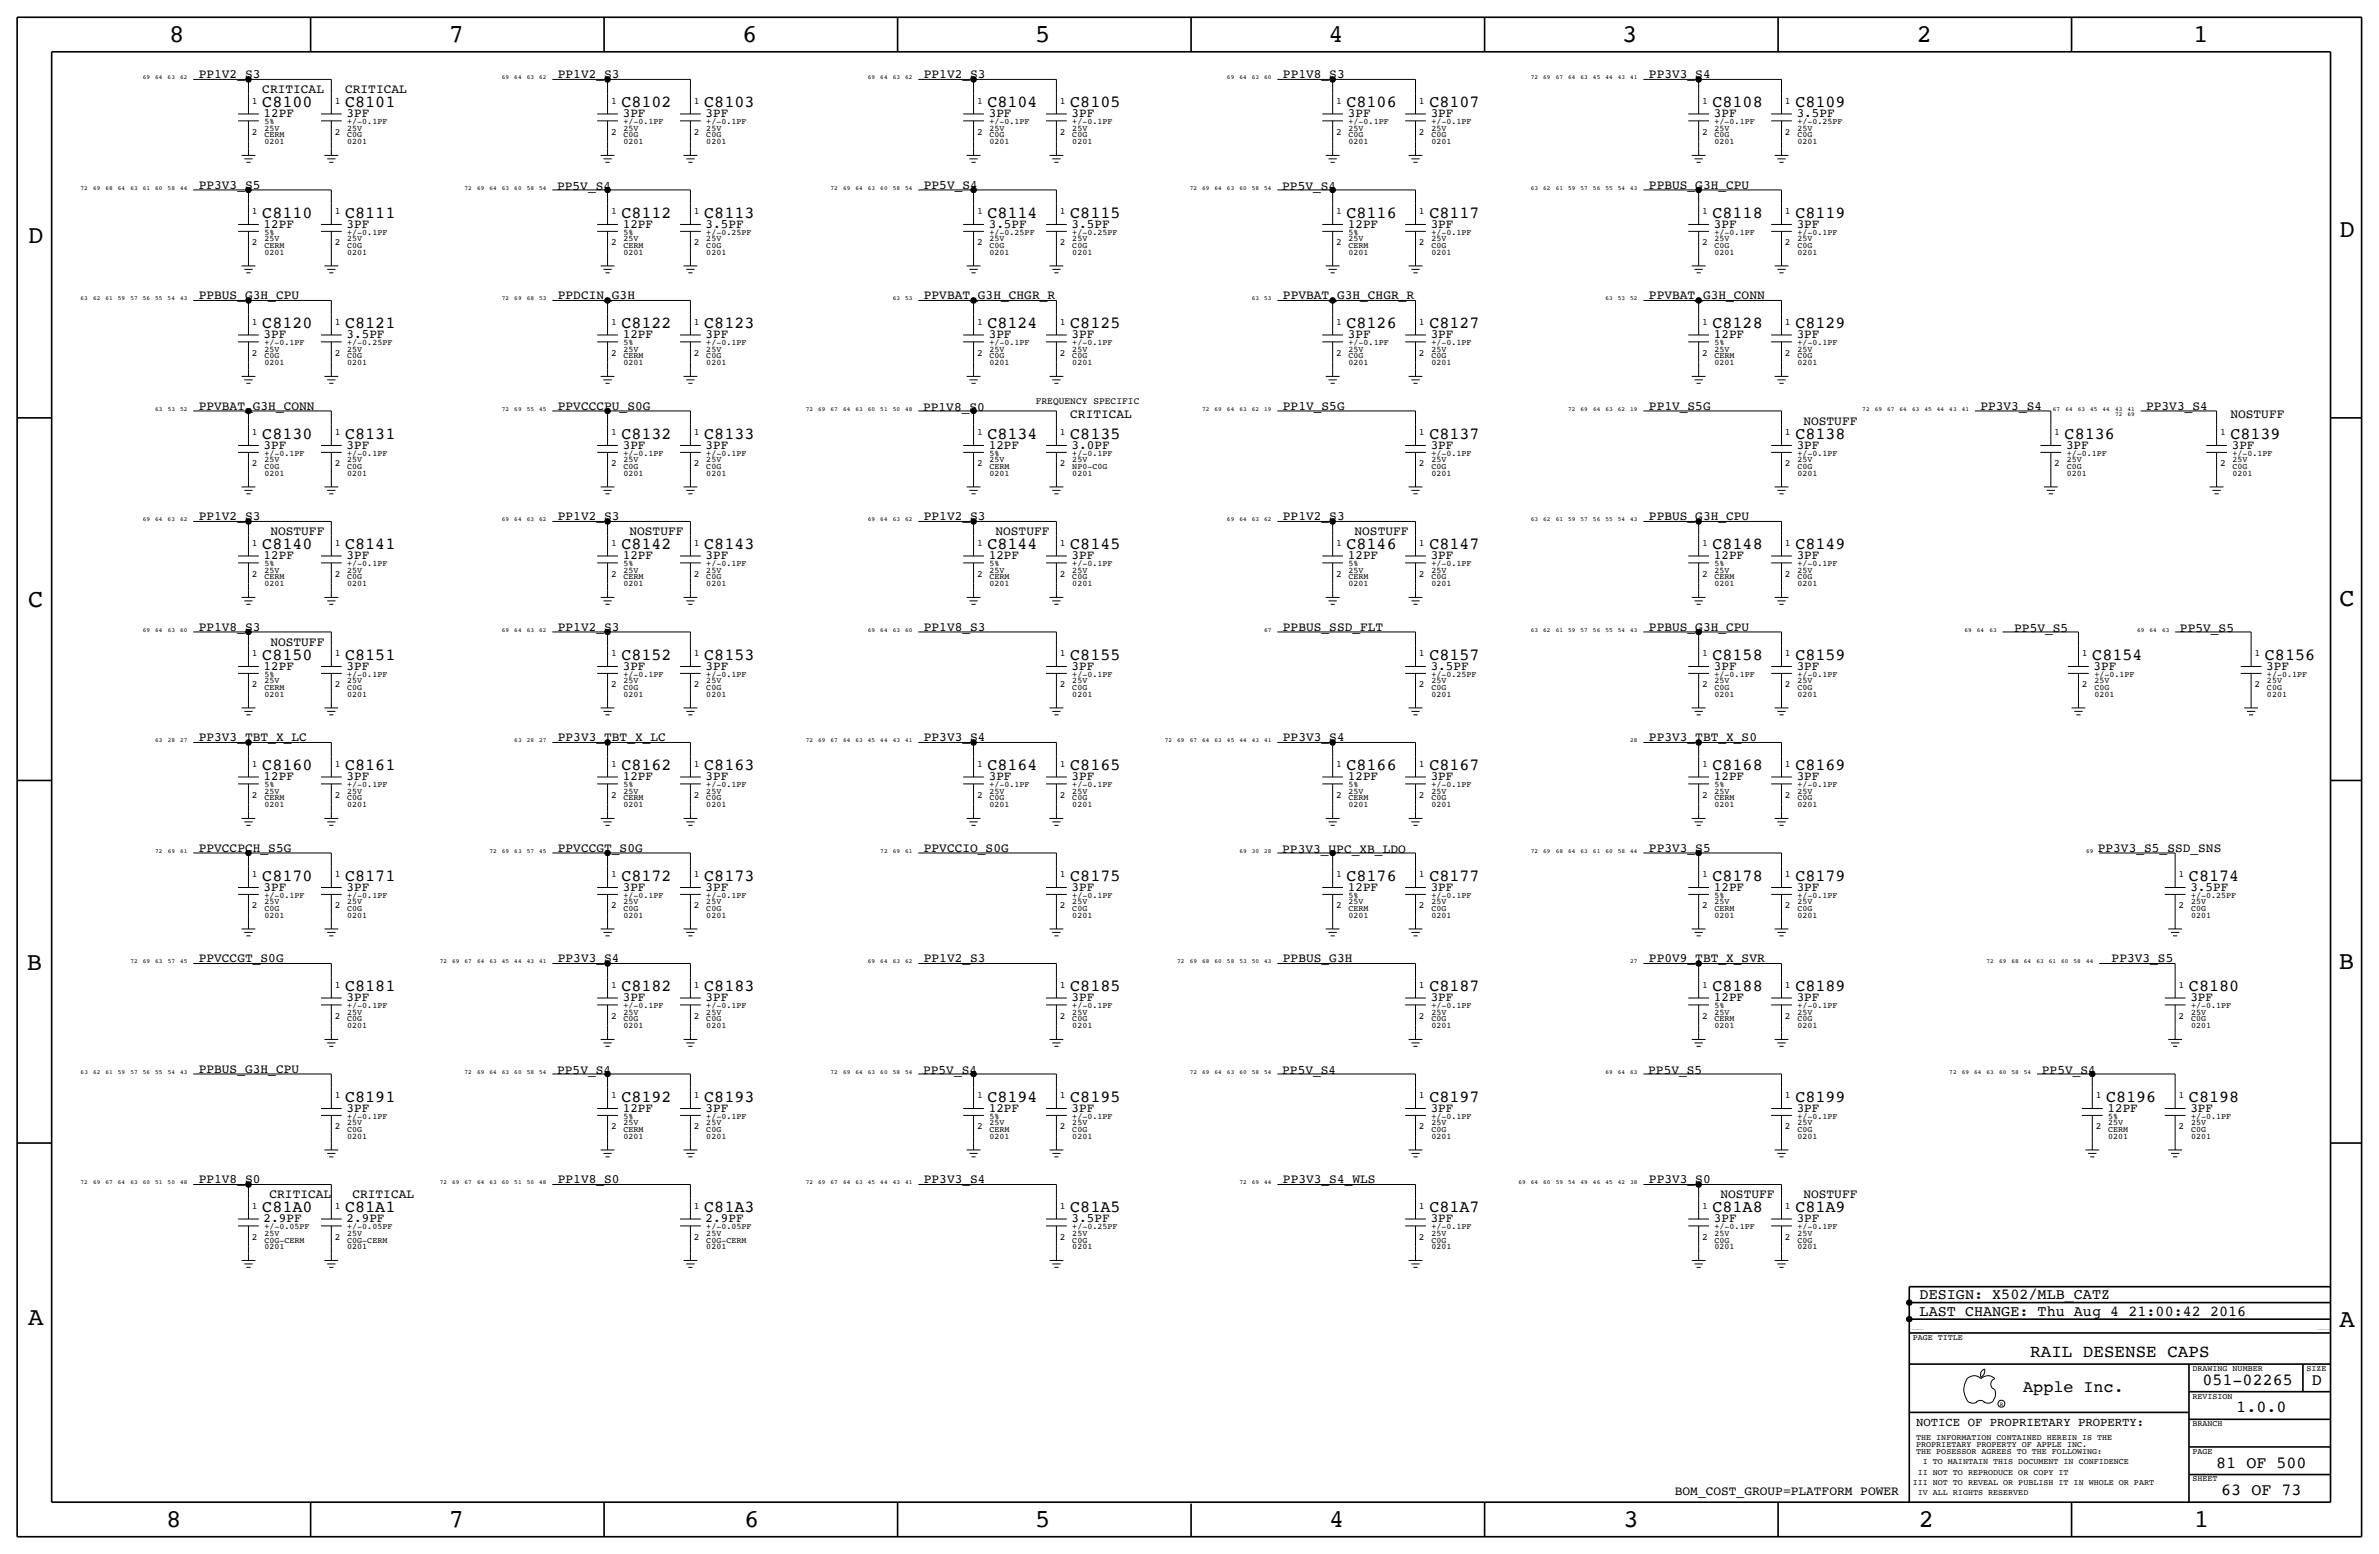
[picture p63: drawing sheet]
<svg xmlns="http://www.w3.org/2000/svg" width="875mm" height="572mm" viewBox="0 0 875 572" stroke-linecap="round" stroke-linejoin="round" font-family="sans-serif">
<defs><g id="words">
<g font-size="9.4">
<text x="62.2" y="15.5">8</text>
<text x="165.1" y="15.5">7</text>
<text x="273" y="15.5">6</text>
<text x="380.7" y="15.5">5</text>
<text x="488.7" y="15.5">4</text>
<text x="596.6" y="15.5">3</text>
<text x="705" y="15.5">2</text>
<text x="806.6" y="15.5">1</text>
<text x="10.4" y="89.4">D</text>
<text x="860.5" y="87.1">D</text>
<text x="10.4" y="223.3">C</text>
<text x="860.5" y="222.8">C</text>
<text x="9.9" y="356.6">B</text>
<text x="860.2" y="356.4">B</text>
<text x="10.4" y="487.4">A</text>
<text x="860.5" y="488.2">A</text>
<text x="61.2" y="561.6">8</text>
<text x="165.1" y="561.6">7</text>
<text x="273.8" y="561.6">6</text>
<text x="380.7" y="561.6">5</text>
<text x="488.9" y="561.6">4</text>
<text x="597.1" y="561.6">3</text>
<text x="705.8" y="561.6">2</text>
<text x="806.9" y="561.6">1</text>
</g>
<text font-size="6.5" x="746.8" y="499.1">RAIL DESENSE CAPS</text>
<g font-size="6.2">
<text x="96.5" y="39.4">C8100</text>
<text x="126.9" y="39.4">C8101</text>
<text x="228.5" y="39.4">C8102</text>
<text x="259" y="39.4">C8103</text>
<text x="363.2" y="39.4">C8104</text>
<text x="393.6" y="39.4">C8105</text>
<text x="495.2" y="39.4">C8106</text>
<text x="525.7" y="39.4">C8107</text>
<text x="629.9" y="39.4">C8108</text>
<text x="660.3" y="39.4">C8109</text>
<text x="96.5" y="80">C8110</text>
<text x="126.9" y="80">C8111</text>
<text x="228.5" y="80">C8112</text>
<text x="259" y="80">C8113</text>
<text x="363.2" y="80">C8114</text>
<text x="393.6" y="80">C8115</text>
<text x="495.2" y="80">C8116</text>
<text x="525.7" y="80">C8117</text>
<text x="629.9" y="80">C8118</text>
<text x="660.3" y="80">C8119</text>
<text x="96.5" y="120.7">C8120</text>
<text x="126.9" y="120.7">C8121</text>
<text x="228.5" y="120.7">C8122</text>
<text x="259" y="120.7">C8123</text>
<text x="363.2" y="120.7">C8124</text>
<text x="393.6" y="120.7">C8125</text>
<text x="495.2" y="120.7">C8126</text>
<text x="525.7" y="120.7">C8127</text>
<text x="629.9" y="120.7">C8128</text>
<text x="660.3" y="120.7">C8129</text>
<text x="96.5" y="161.3">C8130</text>
<text x="126.9" y="161.3">C8131</text>
<text x="228.5" y="161.3">C8132</text>
<text x="259" y="161.3">C8133</text>
<text x="363.2" y="161.3">C8134</text>
<text x="393.6" y="161.3">C8135</text>
<text x="525.7" y="161.3">C8137</text>
<text x="660.3" y="161.3">C8138</text>
<text x="759.4" y="161.3">C8136</text>
<text x="820.4" y="161.3">C8139</text>
<text x="96.5" y="201.9">C8140</text>
<text x="126.9" y="201.9">C8141</text>
<text x="228.5" y="201.9">C8142</text>
<text x="259" y="201.9">C8143</text>
<text x="363.2" y="201.9">C8144</text>
<text x="393.6" y="201.9">C8145</text>
<text x="495.2" y="201.9">C8146</text>
<text x="525.7" y="201.9">C8147</text>
<text x="629.9" y="201.9">C8148</text>
<text x="660.3" y="201.9">C8149</text>
<text x="96.5" y="242.6">C8150</text>
<text x="126.9" y="242.6">C8151</text>
<text x="228.5" y="242.6">C8152</text>
<text x="259" y="242.6">C8153</text>
<text x="393.6" y="242.6">C8155</text>
<text x="525.7" y="242.6">C8157</text>
<text x="629.9" y="242.6">C8158</text>
<text x="660.3" y="242.6">C8159</text>
<text x="769.6" y="242.6">C8154</text>
<text x="833.1" y="242.6">C8156</text>
<text x="96.5" y="283.2">C8160</text>
<text x="126.9" y="283.2">C8161</text>
<text x="228.5" y="283.2">C8162</text>
<text x="259" y="283.2">C8163</text>
<text x="363.2" y="283.2">C8164</text>
<text x="393.6" y="283.2">C8165</text>
<text x="495.2" y="283.2">C8166</text>
<text x="525.7" y="283.2">C8167</text>
<text x="629.9" y="283.2">C8168</text>
<text x="660.3" y="283.2">C8169</text>
<text x="96.5" y="323.9">C8170</text>
<text x="126.9" y="323.9">C8171</text>
<text x="228.5" y="323.9">C8172</text>
<text x="259" y="323.9">C8173</text>
<text x="393.6" y="323.9">C8175</text>
<text x="495.2" y="323.9">C8176</text>
<text x="525.7" y="323.9">C8177</text>
<text x="629.9" y="323.9">C8178</text>
<text x="660.3" y="323.9">C8179</text>
<text x="805.1" y="323.9">C8174</text>
<text x="126.9" y="364.5">C8181</text>
<text x="228.5" y="364.5">C8182</text>
<text x="259" y="364.5">C8183</text>
<text x="393.6" y="364.5">C8185</text>
<text x="525.7" y="364.5">C8187</text>
<text x="629.9" y="364.5">C8188</text>
<text x="660.3" y="364.5">C8189</text>
<text x="805.1" y="364.5">C8180</text>
<text x="126.9" y="405.1">C8191</text>
<text x="228.5" y="405.1">C8192</text>
<text x="259" y="405.1">C8193</text>
<text x="363.2" y="405.1">C8194</text>
<text x="393.6" y="405.1">C8195</text>
<text x="525.7" y="405.1">C8197</text>
<text x="660.3" y="405.1">C8199</text>
<text x="774.6" y="405.1">C8196</text>
<text x="805.1" y="405.1">C8198</text>
<text x="96.5" y="445.8">C81A0</text>
<text x="126.9" y="445.8">C81A1</text>
<text x="259" y="445.8">C81A3</text>
<text x="393.6" y="445.8">C81A5</text>
<text x="525.7" y="445.8">C81A7</text>
<text x="629.9" y="445.8">C81A8</text>
<text x="660.3" y="445.8">C81A9</text>
<text x="810.1" y="509.3">051-02265</text>
<text x="850.3" y="509.3">D</text>
<text x="744.2" y="511.8">Apple Inc.</text>
<text x="822.6" y="519.4">1.0.0</text>
<text x="815.2" y="539.7">81 OF 500</text>
<text x="817" y="549.9">63 OF 73</text>
</g>
<g font-size="5.6">
<text x="706.1" y="477.8">DESIGN: X502/MLB_CATZ</text>
<text x="706.1" y="483.9">LAST CHANGE: Thu Aug 4 21:00:42 2016</text>
</g>
<g font-size="4.7">
<text x="73.1" y="28.7">PP1V2_S3</text>
<text x="205.2" y="28.7">PP1V2_S3</text>
<text x="339.8" y="28.7">PP1V2_S3</text>
<text x="471.9" y="28.7">PP1V8_S3</text>
<text x="606.5" y="28.7">PP3V3_S4</text>
<text x="96.5" y="34.3">CRITICAL</text>
<text x="126.9" y="34.3">CRITICAL</text>
<text x="97" y="43.2">12PF</text>
<text x="127.5" y="43.2">3PF</text>
<text x="229.1" y="43.2">3PF</text>
<text x="259.5" y="43.2">3PF</text>
<text x="363.7" y="43.2">3PF</text>
<text x="394.2" y="43.2">3PF</text>
<text x="495.8" y="43.2">3PF</text>
<text x="526.2" y="43.2">3PF</text>
<text x="630.4" y="43.2">3PF</text>
<text x="660.9" y="43.2">3.5PF</text>
<text x="73.1" y="69.3">PP3V3_S5</text>
<text x="204.9" y="69.8">PP5V_S4</text>
<text x="339.8" y="69.3">PP5V_S4</text>
<text x="471.6" y="69.8">PP5V_S4</text>
<text x="606.5" y="69.3">PPBUS_G3H_CPU</text>
<text x="97" y="83.8">12PF</text>
<text x="127.5" y="83.8">3PF</text>
<text x="229.1" y="83.8">12PF</text>
<text x="259.5" y="83.8">3.5PF</text>
<text x="363.7" y="83.8">3.5PF</text>
<text x="394.2" y="83.8">3.5PF</text>
<text x="495.8" y="83.8">12PF</text>
<text x="526.2" y="83.8">3PF</text>
<text x="630.4" y="83.8">3PF</text>
<text x="660.9" y="83.8">3PF</text>
<text x="73.1" y="110">PPBUS_G3H_CPU</text>
<text x="205.2" y="110">PPDCIN_G3H</text>
<text x="339.8" y="110">PPVBAT_G3H_CHGR_R</text>
<text x="471.9" y="110">PPVBAT_G3H_CHGR_R</text>
<text x="606.5" y="110">PPVBAT_G3H_CONN</text>
<text x="97" y="124.5">3PF</text>
<text x="127.5" y="124.5">3.5PF</text>
<text x="229.1" y="124.5">12PF</text>
<text x="259.5" y="124.5">3PF</text>
<text x="363.7" y="124.5">3PF</text>
<text x="394.2" y="124.5">3PF</text>
<text x="495.8" y="124.5">3PF</text>
<text x="526.2" y="124.5">3PF</text>
<text x="630.4" y="124.5">12PF</text>
<text x="660.9" y="124.5">3PF</text>
<text x="73.1" y="150.6">PPVBAT_G3H_CONN</text>
<text x="205.2" y="150.6">PPVCCCPU_S0G</text>
<text x="339.5" y="151.1">PP1V8_S0</text>
<text x="393.6" y="153.7">CRITICAL</text>
<text x="471.9" y="150.6">PP1V_S5G</text>
<text x="606.5" y="150.6">PP1V_S5G</text>
<text x="728.4" y="150.6">PP3V3_S4</text>
<text x="789.4" y="150.6">PP3V3_S4</text>
<text x="820.4" y="153.7">NOSTUFF</text>
<text x="663.3" y="156.2">NOSTUFF</text>
<text x="97" y="165.1">3PF</text>
<text x="127.5" y="165.1">3PF</text>
<text x="229.1" y="165.1">3PF</text>
<text x="259.5" y="165.1">3PF</text>
<text x="363.7" y="165.1">12PF</text>
<text x="394.2" y="165.1">3.0PF</text>
<text x="526.2" y="165.1">3PF</text>
<text x="660.9" y="165.1">3PF</text>
<text x="759.9" y="165.1">3PF</text>
<text x="820.9" y="165.1">3PF</text>
<text x="73.1" y="191.3">PP1V2_S3</text>
<text x="205.2" y="191.3">PP1V2_S3</text>
<text x="339.8" y="191.3">PP1V2_S3</text>
<text x="471.9" y="191.3">PP1V2_S3</text>
<text x="606.5" y="191.3">PPBUS_G3H_CPU</text>
<text x="99.4" y="196.9">NOSTUFF</text>
<text x="231.5" y="196.9">NOSTUFF</text>
<text x="366.1" y="196.9">NOSTUFF</text>
<text x="498.2" y="196.9">NOSTUFF</text>
<text x="97" y="205.7">12PF</text>
<text x="127.5" y="205.7">3PF</text>
<text x="229.1" y="205.7">12PF</text>
<text x="259.5" y="205.7">3PF</text>
<text x="363.7" y="205.7">12PF</text>
<text x="394.2" y="205.7">3PF</text>
<text x="495.8" y="205.7">12PF</text>
<text x="526.2" y="205.7">3PF</text>
<text x="630.4" y="205.7">12PF</text>
<text x="660.9" y="205.7">3PF</text>
<text x="73.1" y="231.9">PP1V8_S3</text>
<text x="205.2" y="231.9">PP1V2_S3</text>
<text x="339.8" y="231.9">PP1V8_S3</text>
<text x="471.9" y="231.9">PPBUS_SSD_FLT</text>
<text x="606.5" y="231.9">PPBUS_G3H_CPU</text>
<text x="740.9" y="232.4">PP5V_S5</text>
<text x="801.8" y="232.4">PP5V_S5</text>
<text x="99.4" y="237.5">NOSTUFF</text>
<text x="97" y="246.4">12PF</text>
<text x="127.5" y="246.4">3PF</text>
<text x="229.1" y="246.4">3PF</text>
<text x="259.5" y="246.4">3PF</text>
<text x="394.2" y="246.4">3PF</text>
<text x="526.2" y="246.4">3.5PF</text>
<text x="630.4" y="246.4">3PF</text>
<text x="660.9" y="246.4">3PF</text>
<text x="770.1" y="246.4">3PF</text>
<text x="833.6" y="246.4">3PF</text>
<text x="73.1" y="272.5">PP3V3_TBT_X_LC</text>
<text x="205.2" y="272.5">PP3V3_TBT_X_LC</text>
<text x="339.8" y="272.5">PP3V3_S4</text>
<text x="471.9" y="272.5">PP3V3_S4</text>
<text x="606.5" y="272.5">PP3V3_TBT_X_S0</text>
<text x="97" y="287">12PF</text>
<text x="127.5" y="287">3PF</text>
<text x="229.1" y="287">12PF</text>
<text x="259.5" y="287">3PF</text>
<text x="363.7" y="287">3PF</text>
<text x="394.2" y="287">3PF</text>
<text x="495.8" y="287">12PF</text>
<text x="526.2" y="287">3PF</text>
<text x="630.4" y="287">12PF</text>
<text x="660.9" y="287">3PF</text>
<text x="73.1" y="313.2">PPVCCPCH_S5G</text>
<text x="205.2" y="313.2">PPVCCGT_S0G</text>
<text x="339.8" y="313.2">PPVCCIO_S0G</text>
<text x="471.6" y="313.7">PP3V3_UPC_XB_LDO</text>
<text x="606.5" y="313.2">PP3V3_S5</text>
<text x="771.6" y="313.2">PP3V3_S5_SSD_SNS</text>
<text x="97" y="327.7">3PF</text>
<text x="127.5" y="327.7">3PF</text>
<text x="229.1" y="327.7">3PF</text>
<text x="259.5" y="327.7">3PF</text>
<text x="394.2" y="327.7">3PF</text>
<text x="495.8" y="327.7">12PF</text>
<text x="526.2" y="327.7">3PF</text>
<text x="630.4" y="327.7">12PF</text>
<text x="660.9" y="327.7">3PF</text>
<text x="805.6" y="327.7">3.5PF</text>
<text x="73.1" y="353.8">PPVCCGT_S0G</text>
<text x="205.2" y="353.8">PP3V3_S4</text>
<text x="339.8" y="353.8">PP1V2_S3</text>
<text x="471.9" y="353.8">PPBUS_G3H</text>
<text x="606.5" y="353.8">PP0V9_TBT_X_SVR</text>
<text x="776.7" y="353.8">PP3V3_S5</text>
<text x="127.5" y="368.3">3PF</text>
<text x="229.1" y="368.3">3PF</text>
<text x="259.5" y="368.3">3PF</text>
<text x="394.2" y="368.3">3PF</text>
<text x="526.2" y="368.3">3PF</text>
<text x="630.4" y="368.3">12PF</text>
<text x="660.9" y="368.3">3PF</text>
<text x="805.6" y="368.3">3PF</text>
<text x="73.1" y="394.5">PPBUS_G3H_CPU</text>
<text x="204.9" y="395">PP5V_S4</text>
<text x="339.5" y="395">PP5V_S4</text>
<text x="471.6" y="395">PP5V_S4</text>
<text x="606.2" y="395">PP5V_S5</text>
<text x="751" y="395">PP5V_S4</text>
<text x="127.5" y="408.9">3PF</text>
<text x="229.1" y="408.9">12PF</text>
<text x="259.5" y="408.9">3PF</text>
<text x="363.7" y="408.9">12PF</text>
<text x="394.2" y="408.9">3PF</text>
<text x="526.2" y="408.9">3PF</text>
<text x="660.9" y="408.9">3PF</text>
<text x="775.2" y="408.9">12PF</text>
<text x="805.6" y="408.9">3PF</text>
<text x="73.1" y="435.1">PP1V8_S0</text>
<text x="205.2" y="435.1">PP1V8_S0</text>
<text x="339.8" y="435.1">PP3V3_S4</text>
<text x="471.9" y="435.1">PP3V3_S4_WLS</text>
<text x="606.5" y="435.1">PP3V3_S0</text>
<text x="99.1" y="440.7">CRITICAL</text>
<text x="129.6" y="440.7">CRITICAL</text>
<text x="632.8" y="440.7">NOSTUFF</text>
<text x="663.3" y="440.7">NOSTUFF</text>
<text x="97" y="449.6">2.9PF</text>
<text x="127.5" y="449.6">2.9PF</text>
<text x="259.5" y="449.6">2.9PF</text>
<text x="394.2" y="449.6">3.5PF</text>
<text x="526.2" y="449.6">3PF</text>
<text x="630.4" y="449.6">3PF</text>
<text x="660.9" y="449.6">3PF</text>
<text x="616" y="549.9">BOM_COST_GROUP=PLATFORM POWER</text>
</g>
<text font-size="4.5" x="704.8" y="524.5">NOTICE OF PROPRIETARY PROPERTY:</text>
<g font-size="3.5">
<text x="92.7" y="38.1">1</text>
<text x="123.1" y="38.1">1</text>
<text x="224.7" y="38.1">1</text>
<text x="255.2" y="38.1">1</text>
<text x="359.4" y="38.1">1</text>
<text x="389.8" y="38.1">1</text>
<text x="491.4" y="38.1">1</text>
<text x="521.9" y="38.1">1</text>
<text x="626.1" y="38.1">1</text>
<text x="656.5" y="38.1">1</text>
<text x="92.7" y="49.5">2</text>
<text x="123.1" y="49.5">2</text>
<text x="224.7" y="49.5">2</text>
<text x="255.2" y="49.5">2</text>
<text x="359.4" y="49.5">2</text>
<text x="389.8" y="49.5">2</text>
<text x="491.4" y="49.5">2</text>
<text x="521.9" y="49.5">2</text>
<text x="626.1" y="49.5">2</text>
<text x="656.5" y="49.5">2</text>
<text x="92.7" y="78.7">1</text>
<text x="123.1" y="78.7">1</text>
<text x="224.7" y="78.7">1</text>
<text x="255.2" y="78.7">1</text>
<text x="359.4" y="78.7">1</text>
<text x="389.8" y="78.7">1</text>
<text x="491.4" y="78.7">1</text>
<text x="521.9" y="78.7">1</text>
<text x="626.1" y="78.7">1</text>
<text x="656.5" y="78.7">1</text>
<text x="92.7" y="90.2">2</text>
<text x="123.1" y="90.2">2</text>
<text x="224.7" y="90.2">2</text>
<text x="255.2" y="90.2">2</text>
<text x="359.4" y="90.2">2</text>
<text x="389.8" y="90.2">2</text>
<text x="491.4" y="90.2">2</text>
<text x="521.9" y="90.2">2</text>
<text x="626.1" y="90.2">2</text>
<text x="656.5" y="90.2">2</text>
<text x="92.7" y="119.4">1</text>
<text x="123.1" y="119.4">1</text>
<text x="224.7" y="119.4">1</text>
<text x="255.2" y="119.4">1</text>
<text x="359.4" y="119.4">1</text>
<text x="389.8" y="119.4">1</text>
<text x="491.4" y="119.4">1</text>
<text x="521.9" y="119.4">1</text>
<text x="626.1" y="119.4">1</text>
<text x="656.5" y="119.4">1</text>
<text x="92.7" y="130.8">2</text>
<text x="123.1" y="130.8">2</text>
<text x="224.7" y="130.8">2</text>
<text x="255.2" y="130.8">2</text>
<text x="359.4" y="130.8">2</text>
<text x="389.8" y="130.8">2</text>
<text x="491.4" y="130.8">2</text>
<text x="521.9" y="130.8">2</text>
<text x="626.1" y="130.8">2</text>
<text x="656.5" y="130.8">2</text>
<text x="380.9" y="148.6">FREQUENCY SPECIFIC</text>
<text x="92.7" y="160">1</text>
<text x="123.1" y="160">1</text>
<text x="224.7" y="160">1</text>
<text x="255.2" y="160">1</text>
<text x="359.4" y="160">1</text>
<text x="389.8" y="160">1</text>
<text x="521.9" y="160">1</text>
<text x="656.5" y="160">1</text>
<text x="755.6" y="160">1</text>
<text x="816.6" y="160">1</text>
<text x="92.7" y="171.5">2</text>
<text x="123.1" y="171.5">2</text>
<text x="224.7" y="171.5">2</text>
<text x="255.2" y="171.5">2</text>
<text x="359.4" y="171.5">2</text>
<text x="389.8" y="171.5">2</text>
<text x="521.9" y="171.5">2</text>
<text x="656.5" y="171.5">2</text>
<text x="755.6" y="171.5">2</text>
<text x="816.6" y="171.5">2</text>
<text x="92.7" y="200.7">1</text>
<text x="123.1" y="200.7">1</text>
<text x="224.7" y="200.7">1</text>
<text x="255.2" y="200.7">1</text>
<text x="359.4" y="200.7">1</text>
<text x="389.8" y="200.7">1</text>
<text x="491.4" y="200.7">1</text>
<text x="521.9" y="200.7">1</text>
<text x="626.1" y="200.7">1</text>
<text x="656.5" y="200.7">1</text>
<text x="92.7" y="212.1">2</text>
<text x="123.1" y="212.1">2</text>
<text x="224.7" y="212.1">2</text>
<text x="255.2" y="212.1">2</text>
<text x="359.4" y="212.1">2</text>
<text x="389.8" y="212.1">2</text>
<text x="491.4" y="212.1">2</text>
<text x="521.9" y="212.1">2</text>
<text x="626.1" y="212.1">2</text>
<text x="656.5" y="212.1">2</text>
<text x="92.7" y="241.3">1</text>
<text x="123.1" y="241.3">1</text>
<text x="224.7" y="241.3">1</text>
<text x="255.2" y="241.3">1</text>
<text x="389.8" y="241.3">1</text>
<text x="521.9" y="241.3">1</text>
<text x="626.1" y="241.3">1</text>
<text x="656.5" y="241.3">1</text>
<text x="765.8" y="241.3">1</text>
<text x="829.3" y="241.3">1</text>
<text x="92.7" y="252.7">2</text>
<text x="123.1" y="252.7">2</text>
<text x="224.7" y="252.7">2</text>
<text x="255.2" y="252.7">2</text>
<text x="389.8" y="252.7">2</text>
<text x="521.9" y="252.7">2</text>
<text x="626.1" y="252.7">2</text>
<text x="656.5" y="252.7">2</text>
<text x="765.8" y="252.7">2</text>
<text x="829.3" y="252.7">2</text>
<text x="92.7" y="281.9">1</text>
<text x="123.1" y="281.9">1</text>
<text x="224.7" y="281.9">1</text>
<text x="255.2" y="281.9">1</text>
<text x="359.4" y="281.9">1</text>
<text x="389.8" y="281.9">1</text>
<text x="491.4" y="281.9">1</text>
<text x="521.9" y="281.9">1</text>
<text x="626.1" y="281.9">1</text>
<text x="656.5" y="281.9">1</text>
<text x="92.7" y="293.4">2</text>
<text x="123.1" y="293.4">2</text>
<text x="224.7" y="293.4">2</text>
<text x="255.2" y="293.4">2</text>
<text x="359.4" y="293.4">2</text>
<text x="389.8" y="293.4">2</text>
<text x="491.4" y="293.4">2</text>
<text x="521.9" y="293.4">2</text>
<text x="626.1" y="293.4">2</text>
<text x="656.5" y="293.4">2</text>
<text x="92.7" y="322.6">1</text>
<text x="123.1" y="322.6">1</text>
<text x="224.7" y="322.6">1</text>
<text x="255.2" y="322.6">1</text>
<text x="389.8" y="322.6">1</text>
<text x="491.4" y="322.6">1</text>
<text x="521.9" y="322.6">1</text>
<text x="626.1" y="322.6">1</text>
<text x="656.5" y="322.6">1</text>
<text x="801.3" y="322.6">1</text>
<text x="92.7" y="334">2</text>
<text x="123.1" y="334">2</text>
<text x="224.7" y="334">2</text>
<text x="255.2" y="334">2</text>
<text x="389.8" y="334">2</text>
<text x="491.4" y="334">2</text>
<text x="521.9" y="334">2</text>
<text x="626.1" y="334">2</text>
<text x="656.5" y="334">2</text>
<text x="801.3" y="334">2</text>
<text x="123.1" y="363.2">1</text>
<text x="224.7" y="363.2">1</text>
<text x="255.2" y="363.2">1</text>
<text x="389.8" y="363.2">1</text>
<text x="521.9" y="363.2">1</text>
<text x="626.1" y="363.2">1</text>
<text x="656.5" y="363.2">1</text>
<text x="801.3" y="363.2">1</text>
<text x="123.1" y="374.6">2</text>
<text x="224.7" y="374.6">2</text>
<text x="255.2" y="374.6">2</text>
<text x="389.8" y="374.6">2</text>
<text x="521.9" y="374.6">2</text>
<text x="626.1" y="374.6">2</text>
<text x="656.5" y="374.6">2</text>
<text x="801.3" y="374.6">2</text>
<text x="123.1" y="403.9">1</text>
<text x="224.7" y="403.9">1</text>
<text x="255.2" y="403.9">1</text>
<text x="359.4" y="403.9">1</text>
<text x="389.8" y="403.9">1</text>
<text x="521.9" y="403.9">1</text>
<text x="656.5" y="403.9">1</text>
<text x="770.8" y="403.9">1</text>
<text x="801.3" y="403.9">1</text>
<text x="123.1" y="415.3">2</text>
<text x="224.7" y="415.3">2</text>
<text x="255.2" y="415.3">2</text>
<text x="359.4" y="415.3">2</text>
<text x="389.8" y="415.3">2</text>
<text x="521.9" y="415.3">2</text>
<text x="656.5" y="415.3">2</text>
<text x="770.8" y="415.3">2</text>
<text x="801.3" y="415.3">2</text>
<text x="92.7" y="444.5">1</text>
<text x="123.1" y="444.5">1</text>
<text x="255.2" y="444.5">1</text>
<text x="389.8" y="444.5">1</text>
<text x="521.9" y="444.5">1</text>
<text x="626.1" y="444.5">1</text>
<text x="656.5" y="444.5">1</text>
<text x="92.7" y="455.9">2</text>
<text x="123.1" y="455.9">2</text>
<text x="255.2" y="455.9">2</text>
<text x="389.8" y="455.9">2</text>
<text x="521.9" y="455.9">2</text>
<text x="626.1" y="455.9">2</text>
<text x="656.5" y="455.9">2</text>
</g>
<g font-size="3.1">
<text x="97.2" y="45.7">5%</text>
<text x="127.7" y="45.7">+/-0.1PF</text>
<text x="229.3" y="45.7">+/-0.1PF</text>
<text x="259.8" y="45.7">+/-0.1PF</text>
<text x="363.9" y="45.7">+/-0.1PF</text>
<text x="394.4" y="45.7">+/-0.1PF</text>
<text x="496" y="45.7">+/-0.1PF</text>
<text x="526.5" y="45.7">+/-0.1PF</text>
<text x="630.6" y="45.7">+/-0.1PF</text>
<text x="661.1" y="45.7">+/-0.25PF</text>
<text x="97.2" y="53.1">0201</text>
<text x="97.2" y="50.5">CERM</text>
<text x="97.2" y="48">25V</text>
<text x="127.7" y="53.1">0201</text>
<text x="127.7" y="50.5">C0G</text>
<text x="127.7" y="48">25V</text>
<text x="229.3" y="53.1">0201</text>
<text x="229.3" y="50.5">C0G</text>
<text x="229.3" y="48">25V</text>
<text x="259.8" y="53.1">0201</text>
<text x="259.8" y="50.5">C0G</text>
<text x="259.8" y="48">25V</text>
<text x="363.9" y="53.1">0201</text>
<text x="363.9" y="50.5">C0G</text>
<text x="363.9" y="48">25V</text>
<text x="394.4" y="53.1">0201</text>
<text x="394.4" y="50.5">C0G</text>
<text x="394.4" y="48">25V</text>
<text x="496" y="53.1">0201</text>
<text x="496" y="50.5">C0G</text>
<text x="496" y="48">25V</text>
<text x="526.5" y="53.1">0201</text>
<text x="526.5" y="50.5">C0G</text>
<text x="526.5" y="48">25V</text>
<text x="630.6" y="53.1">0201</text>
<text x="630.6" y="50.5">C0G</text>
<text x="630.6" y="48">25V</text>
<text x="661.1" y="53.1">0201</text>
<text x="661.1" y="50.5">C0G</text>
<text x="661.1" y="48">25V</text>
<text x="97.2" y="88.6">25V</text>
<text x="97.2" y="86.4">5%</text>
<text x="127.7" y="88.6">25V</text>
<text x="127.7" y="86.4">+/-0.1PF</text>
<text x="229.3" y="88.6">25V</text>
<text x="229.3" y="86.4">5%</text>
<text x="259.8" y="88.6">25V</text>
<text x="259.8" y="86.4">+/-0.25PF</text>
<text x="363.9" y="88.6">25V</text>
<text x="363.9" y="86.4">+/-0.25PF</text>
<text x="394.4" y="88.6">25V</text>
<text x="394.4" y="86.4">+/-0.25PF</text>
<text x="496" y="88.6">25V</text>
<text x="496" y="86.4">5%</text>
<text x="526.5" y="88.6">25V</text>
<text x="526.5" y="86.4">+/-0.1PF</text>
<text x="630.6" y="88.6">25V</text>
<text x="630.6" y="86.4">+/-0.1PF</text>
<text x="661.1" y="88.6">25V</text>
<text x="661.1" y="86.4">+/-0.1PF</text>
<text x="97.2" y="93.7">0201</text>
<text x="97.2" y="91.2">CERM</text>
<text x="127.7" y="93.7">0201</text>
<text x="127.7" y="91.2">C0G</text>
<text x="229.3" y="93.7">0201</text>
<text x="229.3" y="91.2">CERM</text>
<text x="259.8" y="93.7">0201</text>
<text x="259.8" y="91.2">C0G</text>
<text x="363.9" y="93.7">0201</text>
<text x="363.9" y="91.2">C0G</text>
<text x="394.4" y="93.7">0201</text>
<text x="394.4" y="91.2">C0G</text>
<text x="496" y="93.7">0201</text>
<text x="496" y="91.2">CERM</text>
<text x="526.5" y="93.7">0201</text>
<text x="526.5" y="91.2">C0G</text>
<text x="630.6" y="93.7">0201</text>
<text x="630.6" y="91.2">C0G</text>
<text x="661.1" y="93.7">0201</text>
<text x="661.1" y="91.2">C0G</text>
<text x="97.2" y="131.8">C0G</text>
<text x="97.2" y="129.3">25V</text>
<text x="97.2" y="127">+/-0.1PF</text>
<text x="127.7" y="131.8">C0G</text>
<text x="127.7" y="129.3">25V</text>
<text x="127.7" y="127">+/-0.25PF</text>
<text x="229.3" y="131.8">CERM</text>
<text x="229.3" y="129.3">25V</text>
<text x="229.3" y="127">5%</text>
<text x="259.8" y="131.8">C0G</text>
<text x="259.8" y="129.3">25V</text>
<text x="259.8" y="127">+/-0.1PF</text>
<text x="363.9" y="131.8">C0G</text>
<text x="363.9" y="129.3">25V</text>
<text x="363.9" y="127">+/-0.1PF</text>
<text x="394.4" y="131.8">C0G</text>
<text x="394.4" y="129.3">25V</text>
<text x="394.4" y="127">+/-0.1PF</text>
<text x="496" y="131.8">C0G</text>
<text x="496" y="129.3">25V</text>
<text x="496" y="127">+/-0.1PF</text>
<text x="526.5" y="131.8">C0G</text>
<text x="526.5" y="129.3">25V</text>
<text x="526.5" y="127">+/-0.1PF</text>
<text x="630.6" y="131.8">CERM</text>
<text x="630.6" y="129.3">25V</text>
<text x="630.6" y="127">5%</text>
<text x="661.1" y="131.8">C0G</text>
<text x="661.1" y="129.3">25V</text>
<text x="661.1" y="127">+/-0.1PF</text>
<text x="97.2" y="134.4">0201</text>
<text x="127.7" y="134.4">0201</text>
<text x="229.3" y="134.4">0201</text>
<text x="259.8" y="134.4">0201</text>
<text x="363.9" y="134.4">0201</text>
<text x="394.4" y="134.4">0201</text>
<text x="496" y="134.4">0201</text>
<text x="526.5" y="134.4">0201</text>
<text x="630.6" y="134.4">0201</text>
<text x="661.1" y="134.4">0201</text>
<text x="97.2" y="167.6">+/-0.1PF</text>
<text x="127.7" y="167.6">+/-0.1PF</text>
<text x="229.3" y="167.6">+/-0.1PF</text>
<text x="259.8" y="167.6">+/-0.1PF</text>
<text x="363.9" y="167.6">5%</text>
<text x="394.4" y="167.6">+/-0.1PF</text>
<text x="526.5" y="167.6">+/-0.1PF</text>
<text x="661.1" y="167.6">+/-0.1PF</text>
<text x="760.2" y="167.6">+/-0.1PF</text>
<text x="821.1" y="167.6">+/-0.1PF</text>
<text x="97.2" y="172.5">C0G</text>
<text x="97.2" y="169.9">25V</text>
<text x="127.7" y="172.5">C0G</text>
<text x="127.7" y="169.9">25V</text>
<text x="229.3" y="172.5">C0G</text>
<text x="229.3" y="169.9">25V</text>
<text x="259.8" y="172.5">C0G</text>
<text x="259.8" y="169.9">25V</text>
<text x="363.9" y="172.5">CERM</text>
<text x="363.9" y="169.9">25V</text>
<text x="394.4" y="172.5">NP0-C0G</text>
<text x="394.4" y="169.9">25V</text>
<text x="526.5" y="172.5">C0G</text>
<text x="526.5" y="169.9">25V</text>
<text x="661.1" y="172.5">C0G</text>
<text x="661.1" y="169.9">25V</text>
<text x="760.2" y="172.5">C0G</text>
<text x="760.2" y="169.9">25V</text>
<text x="821.1" y="172.5">C0G</text>
<text x="821.1" y="169.9">25V</text>
<text x="97.2" y="175">0201</text>
<text x="127.7" y="175">0201</text>
<text x="229.3" y="175">0201</text>
<text x="259.8" y="175">0201</text>
<text x="363.9" y="175">0201</text>
<text x="394.4" y="175">0201</text>
<text x="526.5" y="175">0201</text>
<text x="661.1" y="175">0201</text>
<text x="760.2" y="175">0201</text>
<text x="821.1" y="175">0201</text>
<text x="97.2" y="208.3">5%</text>
<text x="127.7" y="208.3">+/-0.1PF</text>
<text x="229.3" y="208.3">5%</text>
<text x="259.8" y="208.3">+/-0.1PF</text>
<text x="363.9" y="208.3">5%</text>
<text x="394.4" y="208.3">+/-0.1PF</text>
<text x="496" y="208.3">5%</text>
<text x="526.5" y="208.3">+/-0.1PF</text>
<text x="630.6" y="208.3">5%</text>
<text x="661.1" y="208.3">+/-0.1PF</text>
<text x="97.2" y="215.6">0201</text>
<text x="97.2" y="213.1">CERM</text>
<text x="97.2" y="210.6">25V</text>
<text x="127.7" y="215.6">0201</text>
<text x="127.7" y="213.1">C0G</text>
<text x="127.7" y="210.6">25V</text>
<text x="229.3" y="215.6">0201</text>
<text x="229.3" y="213.1">CERM</text>
<text x="229.3" y="210.6">25V</text>
<text x="259.8" y="215.6">0201</text>
<text x="259.8" y="213.1">C0G</text>
<text x="259.8" y="210.6">25V</text>
<text x="363.9" y="215.6">0201</text>
<text x="363.9" y="213.1">CERM</text>
<text x="363.9" y="210.6">25V</text>
<text x="394.4" y="215.6">0201</text>
<text x="394.4" y="213.1">C0G</text>
<text x="394.4" y="210.6">25V</text>
<text x="496" y="215.6">0201</text>
<text x="496" y="213.1">CERM</text>
<text x="496" y="210.6">25V</text>
<text x="526.5" y="215.6">0201</text>
<text x="526.5" y="213.1">C0G</text>
<text x="526.5" y="210.6">25V</text>
<text x="630.6" y="215.6">0201</text>
<text x="630.6" y="213.1">CERM</text>
<text x="630.6" y="210.6">25V</text>
<text x="661.1" y="215.6">0201</text>
<text x="661.1" y="213.1">C0G</text>
<text x="661.1" y="210.6">25V</text>
<text x="97.2" y="251.2">25V</text>
<text x="97.2" y="248.9">5%</text>
<text x="127.7" y="251.2">25V</text>
<text x="127.7" y="248.9">+/-0.1PF</text>
<text x="229.3" y="251.2">25V</text>
<text x="229.3" y="248.9">+/-0.1PF</text>
<text x="259.8" y="251.2">25V</text>
<text x="259.8" y="248.9">+/-0.1PF</text>
<text x="394.4" y="251.2">25V</text>
<text x="394.4" y="248.9">+/-0.1PF</text>
<text x="526.5" y="251.2">25V</text>
<text x="526.5" y="248.9">+/-0.25PF</text>
<text x="630.6" y="251.2">25V</text>
<text x="630.6" y="248.9">+/-0.1PF</text>
<text x="661.1" y="251.2">25V</text>
<text x="661.1" y="248.9">+/-0.1PF</text>
<text x="770.3" y="251.2">25V</text>
<text x="770.3" y="248.9">+/-0.1PF</text>
<text x="833.8" y="251.2">25V</text>
<text x="833.8" y="248.9">+/-0.1PF</text>
<text x="97.2" y="256.3">0201</text>
<text x="97.2" y="253.7">CERM</text>
<text x="127.7" y="256.3">0201</text>
<text x="127.7" y="253.7">C0G</text>
<text x="229.3" y="256.3">0201</text>
<text x="229.3" y="253.7">C0G</text>
<text x="259.8" y="256.3">0201</text>
<text x="259.8" y="253.7">C0G</text>
<text x="394.4" y="256.3">0201</text>
<text x="394.4" y="253.7">C0G</text>
<text x="526.5" y="256.3">0201</text>
<text x="526.5" y="253.7">C0G</text>
<text x="630.6" y="256.3">0201</text>
<text x="630.6" y="253.7">C0G</text>
<text x="661.1" y="256.3">0201</text>
<text x="661.1" y="253.7">C0G</text>
<text x="770.3" y="256.3">0201</text>
<text x="770.3" y="253.7">C0G</text>
<text x="833.8" y="256.3">0201</text>
<text x="833.8" y="253.7">C0G</text>
<text x="97.2" y="291.8">25V</text>
<text x="97.2" y="289.6">5%</text>
<text x="127.7" y="291.8">25V</text>
<text x="127.7" y="289.6">+/-0.1PF</text>
<text x="229.3" y="291.8">25V</text>
<text x="229.3" y="289.6">5%</text>
<text x="259.8" y="291.8">25V</text>
<text x="259.8" y="289.6">+/-0.1PF</text>
<text x="363.9" y="291.8">25V</text>
<text x="363.9" y="289.6">+/-0.1PF</text>
<text x="394.4" y="291.8">25V</text>
<text x="394.4" y="289.6">+/-0.1PF</text>
<text x="496" y="291.8">25V</text>
<text x="496" y="289.6">5%</text>
<text x="526.5" y="291.8">25V</text>
<text x="526.5" y="289.6">+/-0.1PF</text>
<text x="630.6" y="291.8">25V</text>
<text x="630.6" y="289.6">5%</text>
<text x="661.1" y="291.8">25V</text>
<text x="661.1" y="289.6">+/-0.1PF</text>
<text x="97.2" y="296.9">0201</text>
<text x="97.2" y="294.4">CERM</text>
<text x="127.7" y="296.9">0201</text>
<text x="127.7" y="294.4">C0G</text>
<text x="229.3" y="296.9">0201</text>
<text x="229.3" y="294.4">CERM</text>
<text x="259.8" y="296.9">0201</text>
<text x="259.8" y="294.4">C0G</text>
<text x="363.9" y="296.9">0201</text>
<text x="363.9" y="294.4">C0G</text>
<text x="394.4" y="296.9">0201</text>
<text x="394.4" y="294.4">C0G</text>
<text x="496" y="296.9">0201</text>
<text x="496" y="294.4">CERM</text>
<text x="526.5" y="296.9">0201</text>
<text x="526.5" y="294.4">C0G</text>
<text x="630.6" y="296.9">0201</text>
<text x="630.6" y="294.4">CERM</text>
<text x="661.1" y="296.9">0201</text>
<text x="661.1" y="294.4">C0G</text>
<text x="97.2" y="335">C0G</text>
<text x="97.2" y="332.5">25V</text>
<text x="97.2" y="330.2">+/-0.1PF</text>
<text x="127.7" y="335">C0G</text>
<text x="127.7" y="332.5">25V</text>
<text x="127.7" y="330.2">+/-0.1PF</text>
<text x="229.3" y="335">C0G</text>
<text x="229.3" y="332.5">25V</text>
<text x="229.3" y="330.2">+/-0.1PF</text>
<text x="259.8" y="335">C0G</text>
<text x="259.8" y="332.5">25V</text>
<text x="259.8" y="330.2">+/-0.1PF</text>
<text x="394.4" y="335">C0G</text>
<text x="394.4" y="332.5">25V</text>
<text x="394.4" y="330.2">+/-0.1PF</text>
<text x="496" y="335">CERM</text>
<text x="496" y="332.5">25V</text>
<text x="496" y="330.2">5%</text>
<text x="526.5" y="335">C0G</text>
<text x="526.5" y="332.5">25V</text>
<text x="526.5" y="330.2">+/-0.1PF</text>
<text x="630.6" y="335">CERM</text>
<text x="630.6" y="332.5">25V</text>
<text x="630.6" y="330.2">5%</text>
<text x="661.1" y="335">C0G</text>
<text x="661.1" y="332.5">25V</text>
<text x="661.1" y="330.2">+/-0.1PF</text>
<text x="805.9" y="335">C0G</text>
<text x="805.9" y="332.5">25V</text>
<text x="805.9" y="330.2">+/-0.25PF</text>
<text x="97.2" y="337.6">0201</text>
<text x="127.7" y="337.6">0201</text>
<text x="229.3" y="337.6">0201</text>
<text x="259.8" y="337.6">0201</text>
<text x="394.4" y="337.6">0201</text>
<text x="496" y="337.6">0201</text>
<text x="526.5" y="337.6">0201</text>
<text x="630.6" y="337.6">0201</text>
<text x="661.1" y="337.6">0201</text>
<text x="805.9" y="337.6">0201</text>
<text x="127.7" y="370.8">+/-0.1PF</text>
<text x="229.3" y="370.8">+/-0.1PF</text>
<text x="259.8" y="370.8">+/-0.1PF</text>
<text x="394.4" y="370.8">+/-0.1PF</text>
<text x="526.5" y="370.8">+/-0.1PF</text>
<text x="630.6" y="370.8">5%</text>
<text x="661.1" y="370.8">+/-0.1PF</text>
<text x="805.9" y="370.8">+/-0.1PF</text>
<text x="127.7" y="375.7">C0G</text>
<text x="127.7" y="373.1">25V</text>
<text x="229.3" y="375.7">C0G</text>
<text x="229.3" y="373.1">25V</text>
<text x="259.8" y="375.7">C0G</text>
<text x="259.8" y="373.1">25V</text>
<text x="394.4" y="375.7">C0G</text>
<text x="394.4" y="373.1">25V</text>
<text x="526.5" y="375.7">C0G</text>
<text x="526.5" y="373.1">25V</text>
<text x="630.6" y="375.7">CERM</text>
<text x="630.6" y="373.1">25V</text>
<text x="661.1" y="375.7">C0G</text>
<text x="661.1" y="373.1">25V</text>
<text x="805.9" y="375.7">C0G</text>
<text x="805.9" y="373.1">25V</text>
<text x="127.7" y="378.2">0201</text>
<text x="229.3" y="378.2">0201</text>
<text x="259.8" y="378.2">0201</text>
<text x="394.4" y="378.2">0201</text>
<text x="526.5" y="378.2">0201</text>
<text x="630.6" y="378.2">0201</text>
<text x="661.1" y="378.2">0201</text>
<text x="805.9" y="378.2">0201</text>
<text x="127.7" y="413.8">25V</text>
<text x="127.7" y="411.5">+/-0.1PF</text>
<text x="229.3" y="413.8">25V</text>
<text x="229.3" y="411.5">5%</text>
<text x="259.8" y="413.8">25V</text>
<text x="259.8" y="411.5">+/-0.1PF</text>
<text x="363.9" y="413.8">25V</text>
<text x="363.9" y="411.5">5%</text>
<text x="394.4" y="413.8">25V</text>
<text x="394.4" y="411.5">+/-0.1PF</text>
<text x="526.5" y="413.8">25V</text>
<text x="526.5" y="411.5">+/-0.1PF</text>
<text x="661.1" y="413.8">25V</text>
<text x="661.1" y="411.5">+/-0.1PF</text>
<text x="775.4" y="413.8">25V</text>
<text x="775.4" y="411.5">5%</text>
<text x="805.9" y="413.8">25V</text>
<text x="805.9" y="411.5">+/-0.1PF</text>
<text x="127.7" y="418.8">0201</text>
<text x="127.7" y="416.3">C0G</text>
<text x="229.3" y="418.8">0201</text>
<text x="229.3" y="416.3">CERM</text>
<text x="259.8" y="418.8">0201</text>
<text x="259.8" y="416.3">C0G</text>
<text x="363.9" y="418.8">0201</text>
<text x="363.9" y="416.3">CERM</text>
<text x="394.4" y="418.8">0201</text>
<text x="394.4" y="416.3">C0G</text>
<text x="526.5" y="418.8">0201</text>
<text x="526.5" y="416.3">C0G</text>
<text x="661.1" y="418.8">0201</text>
<text x="661.1" y="416.3">C0G</text>
<text x="775.4" y="418.8">0201</text>
<text x="775.4" y="416.3">CERM</text>
<text x="805.9" y="418.8">0201</text>
<text x="805.9" y="416.3">C0G</text>
<text x="97.2" y="454.4">25V</text>
<text x="97.2" y="452.1">+/-0.05PF</text>
<text x="127.7" y="454.4">25V</text>
<text x="127.7" y="452.1">+/-0.05PF</text>
<text x="259.8" y="454.4">25V</text>
<text x="259.8" y="452.1">+/-0.05PF</text>
<text x="394.4" y="454.4">25V</text>
<text x="394.4" y="452.1">+/-0.25PF</text>
<text x="526.5" y="454.4">25V</text>
<text x="526.5" y="452.1">+/-0.1PF</text>
<text x="630.6" y="454.4">25V</text>
<text x="630.6" y="452.1">+/-0.1PF</text>
<text x="661.1" y="454.4">25V</text>
<text x="661.1" y="452.1">+/-0.1PF</text>
<text x="97.2" y="459.5">0201</text>
<text x="97.2" y="456.9">C0G-CERM</text>
<text x="127.7" y="459.5">0201</text>
<text x="127.7" y="456.9">C0G-CERM</text>
<text x="259.8" y="459.5">0201</text>
<text x="259.8" y="456.9">C0G-CERM</text>
<text x="394.4" y="459.5">0201</text>
<text x="394.4" y="456.9">C0G</text>
<text x="526.5" y="459.5">0201</text>
<text x="526.5" y="456.9">C0G</text>
<text x="630.6" y="459.5">0201</text>
<text x="630.6" y="456.9">C0G</text>
<text x="661.1" y="459.5">0201</text>
<text x="661.1" y="456.9">C0G</text>
<text x="703.5" y="492.8">PAGE TITLE</text>
<text x="806.4" y="504.2">DRAWING NUMBER</text>
<text x="848.3" y="504.2">SIZE</text>
<text x="806.4" y="514.3">REVISION</text>
<text x="806.4" y="524.5">BRANCH</text>
<text x="704.8" y="532.1">PROPRIETARY PROPERTY OF APPLE INC.</text>
<text x="704.8" y="529.6">THE INFORMATION CONTAINED HEREIN IS THE</text>
<text x="704.8" y="534.7">THE POSESSOR AGREES TO THE FOLLOWING:</text>
<text x="707.2" y="538.5">I TO MAINTAIN THIS DOCUMENT IN CONFIDENCE</text>
<text x="806.4" y="534.7">PAGE</text>
<text x="705.4" y="542.3">II NOT TO REPRODUCE OR COPY IT</text>
<text x="806.4" y="544.8">SHEET</text>
<text x="703.5" y="546.1">III NOT TO REVEAL OR PUBLISH IT IN WHOLE OR PART</text>
<text x="705.4" y="549.9">IV ALL RIGHTS RESERVED</text>
</g>
<g font-size="2.3">
<text x="52.5" y="29.2">69</text>
<text x="57.1" y="29.2">64</text>
<text x="61.7" y="29.2">63</text>
<text x="66.2" y="29.2">62</text>
<text x="184.6" y="29.2">69</text>
<text x="189.2" y="29.2">64</text>
<text x="193.7" y="29.2">63</text>
<text x="198.3" y="29.2">62</text>
<text x="319.2" y="29.2">69</text>
<text x="323.8" y="29.2">64</text>
<text x="328.4" y="29.2">63</text>
<text x="332.9" y="29.2">62</text>
<text x="451.3" y="29.2">69</text>
<text x="455.9" y="29.2">64</text>
<text x="460.5" y="29.2">63</text>
<text x="465" y="29.2">60</text>
<text x="563.1" y="29.2">72</text>
<text x="567.6" y="29.2">69</text>
<text x="572.2" y="29.2">67</text>
<text x="576.8" y="29.2">64</text>
<text x="581.4" y="29.2">63</text>
<text x="585.9" y="29.2">45</text>
<text x="590.5" y="29.2">44</text>
<text x="595.1" y="29.2">43</text>
<text x="599.6" y="29.2">41</text>
<text x="29.7" y="69.9">72</text>
<text x="34.2" y="69.9">69</text>
<text x="38.8" y="69.9">68</text>
<text x="43.4" y="69.9">64</text>
<text x="48" y="69.9">63</text>
<text x="52.5" y="69.9">61</text>
<text x="57.1" y="69.9">60</text>
<text x="61.7" y="69.9">58</text>
<text x="66.2" y="69.9">44</text>
<text x="170.9" y="69.9">72</text>
<text x="175.5" y="69.9">69</text>
<text x="180" y="69.9">64</text>
<text x="184.6" y="69.9">63</text>
<text x="189.2" y="69.9">60</text>
<text x="193.7" y="69.9">58</text>
<text x="198.3" y="69.9">54</text>
<text x="305.5" y="69.9">72</text>
<text x="310.1" y="69.9">69</text>
<text x="314.7" y="69.9">64</text>
<text x="319.2" y="69.9">63</text>
<text x="323.8" y="69.9">60</text>
<text x="328.4" y="69.9">58</text>
<text x="332.9" y="69.9">54</text>
<text x="437.6" y="69.9">72</text>
<text x="442.2" y="69.9">69</text>
<text x="446.7" y="69.9">64</text>
<text x="451.3" y="69.9">63</text>
<text x="455.9" y="69.9">60</text>
<text x="460.5" y="69.9">58</text>
<text x="465" y="69.9">54</text>
<text x="563.1" y="69.9">63</text>
<text x="567.6" y="69.9">62</text>
<text x="572.2" y="69.9">61</text>
<text x="576.8" y="69.9">59</text>
<text x="581.4" y="69.9">57</text>
<text x="585.9" y="69.9">56</text>
<text x="590.5" y="69.9">55</text>
<text x="595.1" y="69.9">54</text>
<text x="599.6" y="69.9">43</text>
<text x="29.7" y="110.5">63</text>
<text x="34.2" y="110.5">62</text>
<text x="38.8" y="110.5">61</text>
<text x="43.4" y="110.5">59</text>
<text x="48" y="110.5">57</text>
<text x="52.5" y="110.5">56</text>
<text x="57.1" y="110.5">55</text>
<text x="61.7" y="110.5">54</text>
<text x="66.2" y="110.5">43</text>
<text x="184.6" y="110.5">72</text>
<text x="189.2" y="110.5">69</text>
<text x="193.7" y="110.5">68</text>
<text x="198.3" y="110.5">53</text>
<text x="328.4" y="110.5">63</text>
<text x="332.9" y="110.5">53</text>
<text x="460.5" y="110.5">63</text>
<text x="465" y="110.5">53</text>
<text x="590.5" y="110.5">63</text>
<text x="595.1" y="110.5">53</text>
<text x="599.6" y="110.5">52</text>
<text x="57.1" y="151.1">63</text>
<text x="61.7" y="151.1">53</text>
<text x="66.2" y="151.1">52</text>
<text x="184.6" y="151.1">72</text>
<text x="189.2" y="151.1">69</text>
<text x="193.7" y="151.1">55</text>
<text x="198.3" y="151.1">45</text>
<text x="296.4" y="151.1">72</text>
<text x="300.9" y="151.1">69</text>
<text x="305.5" y="151.1">67</text>
<text x="310.1" y="151.1">64</text>
<text x="314.7" y="151.1">63</text>
<text x="319.2" y="151.1">60</text>
<text x="323.8" y="151.1">51</text>
<text x="328.4" y="151.1">50</text>
<text x="332.9" y="151.1">48</text>
<text x="442.2" y="151.1">72</text>
<text x="446.7" y="151.1">69</text>
<text x="451.3" y="151.1">64</text>
<text x="455.9" y="151.1">63</text>
<text x="460.5" y="151.1">62</text>
<text x="465" y="151.1">19</text>
<text x="576.8" y="151.1">72</text>
<text x="581.4" y="151.1">69</text>
<text x="585.9" y="151.1">64</text>
<text x="590.5" y="151.1">63</text>
<text x="595.1" y="151.1">62</text>
<text x="599.6" y="151.1">19</text>
<text x="685" y="151.1">72</text>
<text x="689.6" y="151.1">69</text>
<text x="694.1" y="151.1">67</text>
<text x="698.7" y="151.1">64</text>
<text x="703.3" y="151.1">63</text>
<text x="707.8" y="151.1">45</text>
<text x="712.4" y="151.1">44</text>
<text x="717" y="151.1">43</text>
<text x="721.6" y="151.1">41</text>
<text x="755.1" y="151.1">67</text>
<text x="759.7" y="151.1">64</text>
<text x="764.2" y="151.1">63</text>
<text x="768.8" y="151.1">45</text>
<text x="773.4" y="151.1">44</text>
<text x="778" y="151.1">43</text>
<text x="778" y="153">72</text>
<text x="782.5" y="153">69</text>
<text x="782.5" y="151.1">41</text>
<text x="52.5" y="191.8">69</text>
<text x="57.1" y="191.8">64</text>
<text x="61.7" y="191.8">63</text>
<text x="66.2" y="191.8">62</text>
<text x="184.6" y="191.8">69</text>
<text x="189.2" y="191.8">64</text>
<text x="193.7" y="191.8">63</text>
<text x="198.3" y="191.8">62</text>
<text x="319.2" y="191.8">69</text>
<text x="323.8" y="191.8">64</text>
<text x="328.4" y="191.8">63</text>
<text x="332.9" y="191.8">62</text>
<text x="451.3" y="191.8">69</text>
<text x="455.9" y="191.8">64</text>
<text x="460.5" y="191.8">63</text>
<text x="465" y="191.8">62</text>
<text x="563.1" y="191.8">63</text>
<text x="567.6" y="191.8">62</text>
<text x="572.2" y="191.8">61</text>
<text x="576.8" y="191.8">59</text>
<text x="581.4" y="191.8">57</text>
<text x="585.9" y="191.8">56</text>
<text x="590.5" y="191.8">55</text>
<text x="595.1" y="191.8">54</text>
<text x="599.6" y="191.8">43</text>
<text x="52.5" y="232.4">69</text>
<text x="57.1" y="232.4">64</text>
<text x="61.7" y="232.4">63</text>
<text x="66.2" y="232.4">60</text>
<text x="184.6" y="232.4">69</text>
<text x="189.2" y="232.4">64</text>
<text x="193.7" y="232.4">63</text>
<text x="198.3" y="232.4">62</text>
<text x="319.2" y="232.4">69</text>
<text x="323.8" y="232.4">64</text>
<text x="328.4" y="232.4">63</text>
<text x="332.9" y="232.4">60</text>
<text x="465" y="232.4">67</text>
<text x="563.1" y="232.4">63</text>
<text x="567.6" y="232.4">62</text>
<text x="572.2" y="232.4">61</text>
<text x="576.8" y="232.4">59</text>
<text x="581.4" y="232.4">57</text>
<text x="585.9" y="232.4">56</text>
<text x="590.5" y="232.4">55</text>
<text x="595.1" y="232.4">54</text>
<text x="599.6" y="232.4">43</text>
<text x="722.6" y="232.4">69</text>
<text x="727.2" y="232.4">64</text>
<text x="731.7" y="232.4">63</text>
<text x="786.1" y="232.4">69</text>
<text x="790.7" y="232.4">64</text>
<text x="795.2" y="232.4">63</text>
<text x="57.1" y="273.1">63</text>
<text x="61.7" y="273.1">28</text>
<text x="66.2" y="273.1">27</text>
<text x="189.2" y="273.1">63</text>
<text x="193.7" y="273.1">28</text>
<text x="198.3" y="273.1">27</text>
<text x="296.4" y="273.1">72</text>
<text x="300.9" y="273.1">69</text>
<text x="305.5" y="273.1">67</text>
<text x="310.1" y="273.1">64</text>
<text x="314.7" y="273.1">63</text>
<text x="319.2" y="273.1">45</text>
<text x="323.8" y="273.1">44</text>
<text x="328.4" y="273.1">43</text>
<text x="332.9" y="273.1">41</text>
<text x="428.4" y="273.1">72</text>
<text x="433" y="273.1">69</text>
<text x="437.6" y="273.1">67</text>
<text x="442.2" y="273.1">64</text>
<text x="446.7" y="273.1">63</text>
<text x="451.3" y="273.1">45</text>
<text x="455.9" y="273.1">44</text>
<text x="460.5" y="273.1">43</text>
<text x="465" y="273.1">41</text>
<text x="599.6" y="273.1">28</text>
<text x="57.1" y="313.7">72</text>
<text x="61.7" y="313.7">69</text>
<text x="66.2" y="313.7">61</text>
<text x="180" y="313.7">72</text>
<text x="184.6" y="313.7">69</text>
<text x="189.2" y="313.7">63</text>
<text x="193.7" y="313.7">57</text>
<text x="198.3" y="313.7">45</text>
<text x="323.8" y="313.7">72</text>
<text x="328.4" y="313.7">69</text>
<text x="332.9" y="313.7">61</text>
<text x="455.9" y="313.7">69</text>
<text x="460.5" y="313.7">30</text>
<text x="465" y="313.7">28</text>
<text x="563.1" y="313.7">72</text>
<text x="567.6" y="313.7">69</text>
<text x="572.2" y="313.7">68</text>
<text x="576.8" y="313.7">64</text>
<text x="581.4" y="313.7">63</text>
<text x="585.9" y="313.7">61</text>
<text x="590.5" y="313.7">60</text>
<text x="595.1" y="313.7">58</text>
<text x="599.6" y="313.7">44</text>
<text x="767.3" y="313.7">69</text>
<text x="48" y="354.3">72</text>
<text x="52.5" y="354.3">69</text>
<text x="57.1" y="354.3">63</text>
<text x="61.7" y="354.3">57</text>
<text x="66.2" y="354.3">45</text>
<text x="161.7" y="354.3">72</text>
<text x="166.3" y="354.3">69</text>
<text x="170.9" y="354.3">67</text>
<text x="175.5" y="354.3">64</text>
<text x="180" y="354.3">63</text>
<text x="184.6" y="354.3">45</text>
<text x="189.2" y="354.3">44</text>
<text x="193.7" y="354.3">43</text>
<text x="198.3" y="354.3">41</text>
<text x="319.2" y="354.3">69</text>
<text x="323.8" y="354.3">64</text>
<text x="328.4" y="354.3">63</text>
<text x="332.9" y="354.3">62</text>
<text x="433" y="354.3">72</text>
<text x="437.6" y="354.3">69</text>
<text x="442.2" y="354.3">68</text>
<text x="446.7" y="354.3">60</text>
<text x="451.3" y="354.3">58</text>
<text x="455.9" y="354.3">53</text>
<text x="460.5" y="354.3">50</text>
<text x="465" y="354.3">43</text>
<text x="599.6" y="354.3">27</text>
<text x="730.7" y="354.3">72</text>
<text x="735.3" y="354.3">69</text>
<text x="739.9" y="354.3">68</text>
<text x="744.4" y="354.3">64</text>
<text x="749" y="354.3">63</text>
<text x="753.6" y="354.3">61</text>
<text x="758.1" y="354.3">60</text>
<text x="762.7" y="354.3">58</text>
<text x="767.3" y="354.3">44</text>
<text x="29.7" y="395">63</text>
<text x="34.2" y="395">62</text>
<text x="38.8" y="395">61</text>
<text x="43.4" y="395">59</text>
<text x="48" y="395">57</text>
<text x="52.5" y="395">56</text>
<text x="57.1" y="395">55</text>
<text x="61.7" y="395">54</text>
<text x="66.2" y="395">43</text>
<text x="170.9" y="395">72</text>
<text x="175.5" y="395">69</text>
<text x="180" y="395">64</text>
<text x="184.6" y="395">63</text>
<text x="189.2" y="395">60</text>
<text x="193.7" y="395">58</text>
<text x="198.3" y="395">54</text>
<text x="305.5" y="395">72</text>
<text x="310.1" y="395">69</text>
<text x="314.7" y="395">64</text>
<text x="319.2" y="395">63</text>
<text x="323.8" y="395">60</text>
<text x="328.4" y="395">58</text>
<text x="332.9" y="395">54</text>
<text x="437.6" y="395">72</text>
<text x="442.2" y="395">69</text>
<text x="446.7" y="395">64</text>
<text x="451.3" y="395">63</text>
<text x="455.9" y="395">60</text>
<text x="460.5" y="395">58</text>
<text x="465" y="395">54</text>
<text x="590.5" y="395">69</text>
<text x="595.1" y="395">64</text>
<text x="599.6" y="395">63</text>
<text x="717" y="395">72</text>
<text x="721.6" y="395">69</text>
<text x="726.1" y="395">64</text>
<text x="730.7" y="395">63</text>
<text x="735.3" y="395">60</text>
<text x="739.9" y="395">58</text>
<text x="744.4" y="395">54</text>
<text x="29.7" y="435.6">72</text>
<text x="34.2" y="435.6">69</text>
<text x="38.8" y="435.6">67</text>
<text x="43.4" y="435.6">64</text>
<text x="48" y="435.6">63</text>
<text x="52.5" y="435.6">60</text>
<text x="57.1" y="435.6">51</text>
<text x="61.7" y="435.6">50</text>
<text x="66.2" y="435.6">48</text>
<text x="161.7" y="435.6">72</text>
<text x="166.3" y="435.6">69</text>
<text x="170.9" y="435.6">67</text>
<text x="175.5" y="435.6">64</text>
<text x="180" y="435.6">63</text>
<text x="184.6" y="435.6">60</text>
<text x="189.2" y="435.6">51</text>
<text x="193.7" y="435.6">50</text>
<text x="198.3" y="435.6">48</text>
<text x="296.4" y="435.6">72</text>
<text x="300.9" y="435.6">69</text>
<text x="305.5" y="435.6">67</text>
<text x="310.1" y="435.6">64</text>
<text x="314.7" y="435.6">63</text>
<text x="319.2" y="435.6">45</text>
<text x="323.8" y="435.6">44</text>
<text x="328.4" y="435.6">43</text>
<text x="332.9" y="435.6">41</text>
<text x="455.9" y="435.6">72</text>
<text x="460.4" y="435.6">69</text>
<text x="465" y="435.6">44</text>
<text x="558.5" y="435.6">69</text>
<text x="563.1" y="435.6">64</text>
<text x="567.6" y="435.6">60</text>
<text x="572.2" y="435.6">59</text>
<text x="576.8" y="435.6">54</text>
<text x="581.4" y="435.6">49</text>
<text x="585.9" y="435.6">46</text>
<text x="590.5" y="435.6">45</text>
<text x="595.1" y="435.6">42</text>
<text x="599.6" y="435.6">38</text>
</g>
<text font-size="2.2" x="735.5" y="516.9">R</text>
<g font-size=".4">
<text x="703.5" y="488.9">SYNC_MASTER=PAULM</text>
<text x="852.4" y="488.9">SYNC_DATE=06/15/2015</text>
</g>
</g></defs>
<g fill="none" stroke="#000" stroke-width=".37">
<path d="M71.1 29.2h20.3zM91.4 29.2h30.5zM91.4 29.2v5.1zM91.4 34.3v7.6zM121.9 29.2v5.1zM121.9 34.3v7.6zM203.1 29.2h20.4zM223.5 29.2v5.1zM223.5 34.3v7.6zM223.5 29.2h30.4zM253.9 29.2v5.1zM253.9 34.3v7.6z"/>
<path d="M337.8 29.2h20.3zM358.1 29.2v5.1zM358.1 34.3v7.6zM358.1 29.2h30.5zM388.6 29.2v5.1zM388.6 34.3v7.6zM469.8 29.2h20.4zM490.2 29.2h30.4zM490.2 29.2v5.1zM490.2 34.3v7.6zM520.6 29.2v5.1zM520.6 34.3v7.6z"/>
<path d="M604.5 29.2h20.3zM624.8 29.2v5.1zM624.8 34.3v7.6zM624.8 29.2h30.5zM655.3 29.2v5.1zM655.3 34.3v7.6zM87.6 44.5h7.6zM87.6 41.9h7.6zM88.8 57.2h5.1zM89.9 58.4h3zM90.6 59.7h1.6zM91.4 52.1v2.5z"/>
<path d="M91.4 54.6v2.6zM91.4 44.4v7.7zM118.1 44.5h7.6zM118.1 41.9h7.6zM119.3 57.2h5.1zM120.3 58.4h3.1zM121.1 59.7h1.5zM121.9 52.1v2.5zM121.9 44.4v7.7zM121.9 54.6v2.6zM219.7 44.5h7.6zM219.7 41.9h7.6z"/>
<path d="M220.9 57.2h5.1zM221.9 58.4h3.1zM222.7 59.7h1.5zM223.5 52.1v2.5zM223.5 54.6v2.6zM223.5 44.4v7.7zM250.1 44.5h7.7zM250.1 41.9h7.7zM251.4 57.2h5.1zM252.4 58.4h3.1zM253.2 59.7h1.5zM253.9 52.1v2.5z"/>
<path d="M253.9 54.6v2.6zM253.9 44.4v7.7zM354.3 44.5h7.6zM354.3 41.9h7.6zM355.5 57.2h5.1zM356.6 58.4h3zM357.3 59.7h1.6zM358.1 52.1v2.5zM358.1 54.6v2.6zM358.1 44.4v7.7zM384.8 44.5h7.6zM384.8 41.9h7.6z"/>
<path d="M386 57.2h5.1zM387 58.4h3.1zM387.8 59.7h1.5zM388.6 52.1v2.5zM388.6 44.4v7.7zM388.6 54.6v2.6zM486.4 44.5h7.6zM486.4 41.9h7.6zM487.6 57.2h5.1zM488.6 58.4h3.1zM489.4 59.7h1.5zM490.2 52.1v2.5z"/>
<path d="M490.2 54.6v2.6zM490.2 44.4v7.7zM516.8 44.5h7.7zM516.8 41.9h7.7zM518.1 57.2h5.1zM519.1 58.4h3.1zM519.9 59.7h1.5zM520.6 52.1v2.5zM520.6 54.6v2.6zM520.6 44.4v7.7zM621 44.5h7.6zM621 41.9h7.6z"/>
<path d="M622.2 57.2h5.1zM623.3 58.4h3zM624 59.7h1.6zM624.8 52.1v2.5zM624.8 54.6v2.6zM624.8 44.4v7.7zM651.5 44.5h7.6zM651.5 41.9h7.6zM652.7 57.2h5.1zM653.7 58.4h3.1zM654.5 59.7h1.5zM655.3 52.1v2.5z"/>
<path d="M655.3 44.4v7.7zM655.3 54.6v2.6zM71.1 69.9h20.3zM91.4 69.9h30.5zM91.4 69.9v5zM91.4 74.9v7.7zM121.9 69.9v5zM121.9 74.9v7.7zM203.1 69.9h20.4zM223.5 69.9v5zM223.5 74.9v7.7zM223.5 69.9h30.4z"/>
<path d="M253.9 69.9v5zM253.9 74.9v7.7zM337.8 69.9h20.3zM358.1 69.9h30.5zM358.1 69.9v5zM358.1 74.9v7.7zM388.6 69.9v5zM388.6 74.9v7.7zM469.8 69.9h20.4zM490.2 69.9h30.4zM490.2 69.9v5zM490.2 74.9v7.7z"/>
<path d="M520.6 69.9v5zM520.6 74.9v7.7zM604.5 69.9h20.3zM624.8 69.9h30.5zM624.8 69.9v5zM624.8 74.9v7.7zM655.3 69.9v5zM655.3 74.9v7.7zM87.6 85.1h7.6zM87.6 82.6h7.6zM88.8 97.8h5.1zM89.9 99.1h3z"/>
<path d="M91.4 92.7v2.6zM91.4 95.3v2.5zM91.4 85.1v7.6zM118.1 85.1h7.6zM118.1 82.6h7.6zM119.3 97.8h5.1zM120.3 99.1h3.1zM121.9 92.7v2.6zM121.9 85.1v7.6zM121.9 95.3v2.5zM219.7 85.1h7.6zM219.7 82.6h7.6z"/>
<path d="M220.9 97.8h5.1zM221.9 99.1h3.1zM223.5 92.7v2.6zM223.5 95.3v2.5zM223.5 85.1v7.6zM250.1 85.1h7.7zM250.1 82.6h7.7zM251.4 97.8h5.1zM252.4 99.1h3.1zM253.9 92.7v2.6zM253.9 95.3v2.5zM253.9 85.1v7.6z"/>
<path d="M354.3 85.1h7.6zM354.3 82.6h7.6zM355.5 97.8h5.1zM356.6 99.1h3zM358.1 92.7v2.6zM358.1 95.3v2.5zM358.1 85.1v7.6zM384.8 85.1h7.6zM384.8 82.6h7.6zM386 97.8h5.1zM387 99.1h3.1zM388.6 92.7v2.6z"/>
<path d="M388.6 85.1v7.6zM388.6 95.3v2.5zM486.4 85.1h7.6zM486.4 82.6h7.6zM487.6 97.8h5.1zM488.6 99.1h3.1zM490.2 92.7v2.6zM490.2 95.3v2.5zM490.2 85.1v7.6zM516.8 85.1h7.7zM516.8 82.6h7.7zM518.1 97.8h5.1z"/>
<path d="M519.1 99.1h3.1zM520.6 92.7v2.6zM520.6 95.3v2.5zM520.6 85.1v7.6zM621 85.1h7.6zM621 82.6h7.6zM622.2 97.8h5.1zM623.3 99.1h3zM624.8 92.7v2.6zM624.8 85.1v7.6zM624.8 95.3v2.5zM651.5 85.1h7.6z"/>
<path d="M651.5 82.6h7.6zM652.7 97.8h5.1zM653.7 99.1h3.1zM655.3 92.7v2.6zM655.3 95.3v2.5zM655.3 85.1v7.6zM71.1 110.5h20.3zM90.6 100.3h1.6zM91.4 110.5h30.5zM91.4 110.5v5.1zM91.4 115.6v7.6zM121.1 100.3h1.5z"/>
<path d="M121.9 110.5v5.1zM121.9 115.6v7.6zM203.1 110.5h20.4zM222.7 100.3h1.5zM223.5 110.5h30.4zM223.5 110.5v5.1zM223.5 115.6v7.6zM253.2 100.3h1.5zM253.9 110.5v5.1zM253.9 115.6v7.6zM337.8 110.5h20.3zM357.3 100.3h1.6z"/>
<path d="M358.1 110.5h30.5zM358.1 110.5v5.1zM358.1 115.6v7.6zM387.8 100.3h1.5zM388.6 110.5v5.1zM388.6 115.6v7.6zM469.8 110.5h20.4zM489.4 100.3h1.5zM490.2 110.5h30.4zM490.2 110.5v5.1zM490.2 115.6v7.6zM519.9 100.3h1.5z"/>
<path d="M520.6 110.5v5.1zM520.6 115.6v7.6zM604.5 110.5h20.3zM624 100.3h1.6zM624.8 110.5h30.5zM624.8 110.5v5.1zM624.8 115.6v7.6zM654.5 100.3h1.5zM655.3 110.5v5.1zM655.3 115.6v7.6zM87.6 125.7h7.6zM87.6 123.2h7.6z"/>
<path d="M88.8 138.4h5.1zM89.9 139.7h3zM91.4 133.4v2.5zM91.4 135.9v2.5zM91.4 125.7v7.7zM118.1 125.7h7.6zM118.1 123.2h7.6zM119.3 138.4h5.1zM120.3 139.7h3.1zM121.9 133.4v2.5zM121.9 135.9v2.5zM121.9 125.7v7.7z"/>
<path d="M219.7 125.7h7.6zM219.7 123.2h7.6zM220.9 138.4h5.1zM221.9 139.7h3.1zM223.5 133.4v2.5zM223.5 125.7v7.7zM223.5 135.9v2.5zM250.1 125.7h7.7zM250.1 123.2h7.7zM251.4 138.4h5.1zM252.4 139.7h3.1zM253.9 133.4v2.5z"/>
<path d="M253.9 135.9v2.5zM253.9 125.7v7.7zM354.3 125.7h7.6zM354.3 123.2h7.6zM355.5 138.4h5.1zM356.6 139.7h3zM358.1 133.4v2.5zM358.1 135.9v2.5zM358.1 125.7v7.7zM384.8 125.7h7.6zM384.8 123.2h7.6zM386 138.4h5.1z"/>
<path d="M387 139.7h3.1zM388.6 133.4v2.5zM388.6 135.9v2.5zM388.6 125.7v7.7zM486.4 125.7h7.6zM486.4 123.2h7.6zM487.6 138.4h5.1zM488.6 139.7h3.1zM490.2 133.4v2.5zM490.2 135.9v2.5zM490.2 125.7v7.7zM516.8 125.7h7.7z"/>
<path d="M516.8 123.2h7.7zM518.1 138.4h5.1zM519.1 139.7h3.1zM520.6 133.4v2.5zM520.6 135.9v2.5zM520.6 125.7v7.7zM621 125.7h7.6zM621 123.2h7.6zM622.2 138.4h5.1zM623.3 139.7h3zM624.8 133.4v2.5zM624.8 135.9v2.5z"/>
<path d="M624.8 125.7v7.7zM651.5 125.7h7.6zM651.5 123.2h7.6zM652.7 138.4h5.1zM653.7 139.7h3.1zM655.3 133.4v2.5zM655.3 125.7v7.7zM655.3 135.9v2.5zM71.1 151.1h20.3zM90.6 141h1.6zM91.4 151.1h30.5zM91.4 151.1v5.1z"/>
<path d="M91.4 156.2v7.6zM121.1 141h1.5zM121.9 151.1v5.1zM121.9 156.2v7.6zM203.1 151.1h20.4zM222.7 141h1.5zM223.5 151.1h30.4zM223.5 151.1v5.1zM223.5 156.2v7.6zM253.2 141h1.5zM253.9 151.1v5.1zM253.9 156.2v7.6z"/>
<path d="M337.8 151.1h20.3zM357.3 141h1.6zM358.1 151.1v5.1zM358.1 156.2v7.6zM358.1 151.1h30.5zM387.8 141h1.5zM388.6 151.1v5.1zM388.6 156.2v7.6zM469.8 151.1h50.8zM489.4 141h1.5zM519.9 141h1.5zM520.6 151.1v5.1z"/>
<path d="M520.6 156.2v7.6zM604.5 151.1h50.8zM624 141h1.6zM654.5 141h1.5zM655.3 151.1v5.1zM655.3 156.2v7.6zM726.4 151.1h27.9zM754.3 151.1v5.1zM754.3 156.2v7.6zM787.3 151.1h28zM815.3 151.1v5.1zM815.3 156.2v7.6z"/>
<path d="M87.6 166.4h7.6zM87.6 163.8h7.6zM88.8 179.1h5.1zM91.4 174v2.5zM91.4 176.5v2.6zM91.4 166.4v7.6zM118.1 166.4h7.6zM118.1 163.8h7.6zM119.3 179.1h5.1zM121.9 174v2.5zM121.9 176.5v2.6zM121.9 166.4v7.6z"/>
<path d="M219.7 166.4h7.6zM219.7 163.8h7.6zM220.9 179.1h5.1zM223.5 174v2.5zM223.5 176.5v2.6zM223.5 166.4v7.6zM250.1 166.4h7.7zM250.1 163.8h7.7zM251.4 179.1h5.1zM253.9 174v2.5zM253.9 176.5v2.6zM253.9 166.4v7.6z"/>
<path d="M354.3 166.4h7.6zM354.3 163.8h7.6zM355.5 179.1h5.1zM358.1 174v2.5zM358.1 176.5v2.6zM358.1 166.4v7.6zM384.8 166.4h7.6zM384.8 163.8h7.6zM386 179.1h5.1zM388.6 174v2.5zM388.6 176.5v2.6zM388.6 166.4v7.6z"/>
<path d="M516.8 166.4h7.7zM516.8 163.8h7.7zM518.1 179.1h5.1zM520.6 174v2.5zM520.6 176.5v2.6zM520.6 166.4v7.6zM651.5 166.4h7.6zM651.5 163.8h7.6zM652.7 179.1h5.1zM655.3 174v2.5zM655.3 166.4v7.6zM655.3 176.5v2.6z"/>
<path d="M750.5 166.4h7.6zM750.5 163.8h7.6zM751.8 179.1h5.1zM754.3 174v2.5zM754.3 166.4v7.6zM754.3 176.5v2.6zM811.5 166.4h7.6zM811.5 163.8h7.6zM812.7 179.1h5.1zM815.3 174v2.5zM815.3 166.4v7.6zM815.3 176.5v2.6z"/>
<path d="M71.1 191.8h20.3zM89.9 180.3h3zM90.6 181.6h1.6zM91.4 191.8h30.5zM91.4 191.8v5.1zM91.4 196.9v7.6zM120.3 180.3h3.1zM121.1 181.6h1.5zM121.9 191.8v5.1zM121.9 196.9v7.6zM203.1 191.8h20.4zM221.9 180.3h3.1z"/>
<path d="M222.7 181.6h1.5zM223.5 191.8v5.1zM223.5 196.9v7.6zM223.5 191.8h30.4zM252.4 180.3h3.1zM253.2 181.6h1.5zM253.9 191.8v5.1zM253.9 196.9v7.6zM337.8 191.8h20.3zM356.6 180.3h3zM357.3 181.6h1.6zM358.1 191.8v5.1z"/>
<path d="M358.1 196.9v7.6zM358.1 191.8h30.5zM387 180.3h3.1zM387.8 181.6h1.5zM388.6 191.8v5.1zM388.6 196.9v7.6zM469.8 191.8h20.4zM490.2 191.8h30.4zM490.2 191.8v5.1zM490.2 196.9v7.6zM519.1 180.3h3.1zM519.9 181.6h1.5z"/>
<path d="M520.6 191.8v5.1zM520.6 196.9v7.6zM604.5 191.8h20.3zM624.8 191.8v5.1zM624.8 196.9v7.6zM624.8 191.8h30.5zM653.7 180.3h3.1zM654.5 181.6h1.5zM655.3 191.8v5.1zM655.3 196.9v7.6zM752.8 180.3h3.1zM753.6 181.6h1.5z"/>
<path d="M813.8 180.3h3zM814.5 181.6h1.6zM87.6 207h7.6zM87.6 204.5h7.6zM88.8 219.7h5.1zM91.4 214.6v2.6zM91.4 207v7.6zM91.4 217.2v2.5zM118.1 207h7.6zM118.1 204.5h7.6zM119.3 219.7h5.1zM121.9 214.6v2.6z"/>
<path d="M121.9 207v7.6zM121.9 217.2v2.5zM219.7 207h7.6zM219.7 204.5h7.6zM220.9 219.7h5.1zM223.5 214.6v2.6zM223.5 217.2v2.5zM223.5 207v7.6zM250.1 207h7.7zM250.1 204.5h7.7zM251.4 219.7h5.1zM253.9 214.6v2.6z"/>
<path d="M253.9 217.2v2.5zM253.9 207v7.6zM354.3 207h7.6zM354.3 204.5h7.6zM355.5 219.7h5.1zM358.1 214.6v2.6zM358.1 217.2v2.5zM358.1 207v7.6zM384.8 207h7.6zM384.8 204.5h7.6zM386 219.7h5.1zM388.6 214.6v2.6z"/>
<path d="M388.6 207v7.6zM388.6 217.2v2.5zM486.4 207h7.6zM486.4 204.5h7.6zM487.6 219.7h5.1zM490.2 214.6v2.6zM490.2 217.2v2.5zM490.2 207v7.6zM516.8 207h7.7zM516.8 204.5h7.7zM518.1 219.7h5.1zM520.6 214.6v2.6z"/>
<path d="M520.6 217.2v2.5zM520.6 207v7.6zM621 207h7.6zM621 204.5h7.6zM622.2 219.7h5.1zM624.8 214.6v2.6zM624.8 217.2v2.5zM624.8 207v7.6zM651.5 207h7.6zM651.5 204.5h7.6zM652.7 219.7h5.1zM655.3 214.6v2.6z"/>
<path d="M655.3 217.2v2.5zM655.3 207v7.6zM71.1 232.4h20.3zM89.9 221h3zM90.6 222.3h1.6zM91.4 232.4h30.5zM91.4 232.4v5.1zM91.4 237.5v7.6zM120.3 221h3.1zM121.1 222.3h1.5zM121.9 232.4v5.1zM121.9 237.5v7.6z"/>
<path d="M203.1 232.4h20.4zM221.9 221h3.1zM222.7 222.3h1.5zM223.5 232.4v5.1zM223.5 237.5v7.6zM223.5 232.4h30.4zM252.4 221h3.1zM253.2 222.3h1.5zM253.9 232.4v5.1zM253.9 237.5v7.6zM337.8 232.4h50.8zM356.6 221h3z"/>
<path d="M357.3 222.3h1.6zM387 221h3.1zM387.8 222.3h1.5zM388.6 232.4v5.1zM388.6 237.5v7.6zM469.8 232.4h50.8zM488.6 221h3.1zM489.4 222.3h1.5zM519.1 221h3.1zM519.9 222.3h1.5zM520.6 232.4v5.1zM520.6 237.5v7.6z"/>
<path d="M604.5 232.4h20.3zM623.3 221h3zM624 222.3h1.6zM624.8 232.4h30.5zM624.8 232.4v5.1zM624.8 237.5v7.6zM653.7 221h3.1zM654.5 222.3h1.5zM655.3 232.4v5.1zM655.3 237.5v7.6zM736.5 232.4h28zM764.5 232.4v5.1z"/>
<path d="M764.5 237.5v7.6zM800 232.4h28zM828 232.4v5.1zM828 237.5v7.6zM87.6 247.7h7.6zM87.6 245.1h7.6zM91.4 255.3v2.5zM91.4 247.6v7.7zM91.4 257.8v2.5zM118.1 247.7h7.6zM118.1 245.1h7.6zM121.9 255.3v2.5z"/>
<path d="M121.9 247.6v7.7zM121.9 257.8v2.5zM219.7 247.7h7.6zM219.7 245.1h7.6zM223.5 255.3v2.5zM223.5 257.8v2.5zM223.5 247.6v7.7zM250.1 247.7h7.7zM250.1 245.1h7.7zM253.9 255.3v2.5zM253.9 257.8v2.5zM253.9 247.6v7.7z"/>
<path d="M384.8 247.7h7.6zM384.8 245.1h7.6zM388.6 255.3v2.5zM388.6 257.8v2.5zM388.6 247.6v7.7zM516.8 247.7h7.7zM516.8 245.1h7.7zM520.6 255.3v2.5zM520.6 257.8v2.5zM520.6 247.6v7.7zM621 247.7h7.6zM621 245.1h7.6z"/>
<path d="M624.8 255.3v2.5zM624.8 247.6v7.7zM624.8 257.8v2.5zM651.5 247.7h7.6zM651.5 245.1h7.6zM655.3 255.3v2.5zM655.3 247.6v7.7zM655.3 257.8v2.5zM760.7 247.7h7.6zM760.7 245.1h7.6zM764.5 255.3v2.5zM764.5 247.6v7.7z"/>
<path d="M764.5 257.8v2.5zM824.2 247.7h7.6zM824.2 245.1h7.6zM828 255.3v2.5zM828 257.8v2.5zM828 247.6v7.7zM71.1 273.1h20.3zM88.8 260.4h5.1zM89.9 261.6h3zM90.6 262.9h1.6zM91.4 273.1h30.5zM91.4 273.1v5z"/>
<path d="M91.4 278.1v7.7zM119.3 260.4h5.1zM120.3 261.6h3.1zM121.1 262.9h1.5zM121.9 273.1v5zM121.9 278.1v7.7zM203.1 273.1h20.4zM220.9 260.4h5.1zM221.9 261.6h3.1zM222.7 262.9h1.5zM223.5 273.1v5zM223.5 278.1v7.7z"/>
<path d="M223.5 273.1h30.4zM251.4 260.4h5.1zM252.4 261.6h3.1zM253.2 262.9h1.5zM253.9 273.1v5zM253.9 278.1v7.7zM337.8 273.1h20.3zM358.1 273.1h30.5zM358.1 273.1v5zM358.1 278.1v7.7zM386 260.4h5.1zM387 261.6h3.1z"/>
<path d="M387.8 262.9h1.5zM388.6 273.1v5zM388.6 278.1v7.7zM469.8 273.1h20.4zM490.2 273.1h30.4zM490.2 273.1v5zM490.2 278.1v7.7zM518.1 260.4h5.1zM519.1 261.6h3.1zM519.9 262.9h1.5zM520.6 273.1v5zM520.6 278.1v7.7z"/>
<path d="M604.5 273.1h20.3zM622.2 260.4h5.1zM623.3 261.6h3zM624 262.9h1.6zM624.8 273.1v5zM624.8 278.1v7.7zM624.8 273.1h30.5zM652.7 260.4h5.1zM653.7 261.6h3.1zM654.5 262.9h1.5zM655.3 273.1v5zM655.3 278.1v7.7z"/>
<path d="M761.9 260.4h5.1zM763 261.6h3zM763.7 262.9h1.6zM825.4 260.4h5.1zM826.5 261.6h3zM827.2 262.9h1.6zM87.6 288.3h7.6zM87.6 285.8h7.6zM91.4 295.9v2.5zM91.4 298.5v2.5zM91.4 288.3v7.6zM118.1 288.3h7.6z"/>
<path d="M118.1 285.8h7.6zM121.9 295.9v2.5zM121.9 298.5v2.5zM121.9 288.3v7.6zM219.7 288.3h7.6zM219.7 285.8h7.6zM223.5 295.9v2.5zM223.5 288.3v7.6zM223.5 298.5v2.5zM250.1 288.3h7.7zM250.1 285.8h7.7zM253.9 295.9v2.5z"/>
<path d="M253.9 288.3v7.6zM253.9 298.5v2.5zM354.3 288.3h7.6zM354.3 285.8h7.6zM358.1 295.9v2.5zM358.1 298.5v2.5zM358.1 288.3v7.6zM384.8 288.3h7.6zM384.8 285.8h7.6zM388.6 295.9v2.5zM388.6 288.3v7.6zM388.6 298.5v2.5z"/>
<path d="M486.4 288.3h7.6zM486.4 285.8h7.6zM490.2 295.9v2.5zM490.2 298.5v2.5zM490.2 288.3v7.6zM516.8 288.3h7.7zM516.8 285.8h7.7zM520.6 295.9v2.5zM520.6 298.5v2.5zM520.6 288.3v7.6zM621 288.3h7.6zM621 285.8h7.6z"/>
<path d="M624.8 295.9v2.5zM624.8 298.5v2.5zM624.8 288.3v7.6zM651.5 288.3h7.6zM651.5 285.8h7.6zM655.3 295.9v2.5zM655.3 298.5v2.5zM655.3 288.3v7.6zM71.1 313.7h20.3zM88.8 301h5.1zM89.9 302.3h3zM90.6 303.5h1.6z"/>
<path d="M91.4 313.7h30.5zM91.4 313.7v5.1zM91.4 318.8v7.6zM119.3 301h5.1zM120.3 302.3h3.1zM121.1 303.5h1.5zM121.9 313.7v5.1zM121.9 318.8v7.6zM203.1 313.7h20.4zM220.9 301h5.1zM221.9 302.3h3.1zM222.7 303.5h1.5z"/>
<path d="M223.5 313.7h30.4zM223.5 313.7v5.1zM223.5 318.8v7.6zM251.4 301h5.1zM252.4 302.3h3.1zM253.2 303.5h1.5zM253.9 313.7v5.1zM253.9 318.8v7.6zM337.8 313.7h50.8zM355.5 301h5.1zM356.6 302.3h3zM357.3 303.5h1.6z"/>
<path d="M386 301h5.1zM387 302.3h3.1zM387.8 303.5h1.5zM388.6 313.7v5.1zM388.6 318.8v7.6zM469.8 313.7h20.4zM487.6 301h5.1zM488.6 302.3h3.1zM489.4 303.5h1.5zM490.2 313.7h30.4zM490.2 313.7v5.1zM490.2 318.8v7.6z"/>
<path d="M518.1 301h5.1zM519.1 302.3h3.1zM519.9 303.5h1.5zM520.6 313.7v5.1zM520.6 318.8v7.6zM604.5 313.7h20.3zM622.2 301h5.1zM623.3 302.3h3zM624 303.5h1.6zM624.8 313.7v5.1zM624.8 318.8v7.6zM624.8 313.7h30.5z"/>
<path d="M652.7 301h5.1zM653.7 302.3h3.1zM654.5 303.5h1.5zM655.3 313.7v5.1zM655.3 318.8v7.6zM772.1 313.7h27.9zM800 313.7v5.1zM800 318.8v7.6zM87.6 328.9h7.6zM87.6 326.4h7.6zM91.4 336.6v2.5zM91.4 339.1v2.5z"/>
<path d="M91.4 328.9v7.7zM118.1 328.9h7.6zM118.1 326.4h7.6zM121.9 336.6v2.5zM121.9 328.9v7.7zM121.9 339.1v2.5zM219.7 328.9h7.6zM219.7 326.4h7.6zM223.5 336.6v2.5zM223.5 339.1v2.5zM223.5 328.9v7.7zM250.1 328.9h7.7z"/>
<path d="M250.1 326.4h7.7zM253.9 336.6v2.5zM253.9 339.1v2.5zM253.9 328.9v7.7zM384.8 328.9h7.6zM384.8 326.4h7.6zM388.6 336.6v2.5zM388.6 339.1v2.5zM388.6 328.9v7.7zM486.4 328.9h7.6zM486.4 326.4h7.6zM490.2 336.6v2.5z"/>
<path d="M490.2 339.1v2.5zM490.2 328.9v7.7zM516.8 328.9h7.7zM516.8 326.4h7.7zM520.6 336.6v2.5zM520.6 339.1v2.5zM520.6 328.9v7.7zM621 328.9h7.6zM621 326.4h7.6zM624.8 336.6v2.5zM624.8 339.1v2.5zM624.8 328.9v7.7z"/>
<path d="M651.5 328.9h7.6zM651.5 326.4h7.6zM655.3 336.6v2.5zM655.3 339.1v2.5zM655.3 328.9v7.7zM796.2 326.4h7.7zM796.2 328.9h7.7zM800 336.6v2.5zM800 339.1v2.5zM800 328.9v7.7zM71.1 354.3h50.8zM88.8 341.6h5.1z"/>
<path d="M89.9 342.9h3zM90.6 344.2h1.6zM119.3 341.6h5.1zM120.3 342.9h3.1zM121.1 344.2h1.5zM121.9 354.3v5.1zM121.9 359.4v7.6zM203.1 354.3h20.4zM220.9 341.6h5.1zM221.9 342.9h3.1zM222.7 344.2h1.5zM223.5 354.3v5.1z"/>
<path d="M223.5 354.3h30.4zM223.5 359.4v7.6zM251.4 341.6h5.1zM252.4 342.9h3.1zM253.2 344.2h1.5zM253.9 354.3v5.1zM253.9 359.4v7.6zM337.8 354.3h50.8zM386 341.6h5.1zM387 342.9h3.1zM387.8 344.2h1.5zM388.6 354.3v5.1z"/>
<path d="M388.6 359.4v7.6zM469.8 354.3h50.8zM487.6 341.6h5.1zM488.6 342.9h3.1zM489.4 344.2h1.5zM518.1 341.6h5.1zM519.1 342.9h3.1zM519.9 344.2h1.5zM520.6 354.3v5.1zM520.6 359.4v7.6zM604.5 354.3h20.3zM622.2 341.6h5.1z"/>
<path d="M623.3 342.9h3zM624 344.2h1.6zM624.8 354.3v5.1zM624.8 359.4v7.6zM624.8 354.3h30.5zM652.7 341.6h5.1zM653.7 342.9h3.1zM654.5 344.2h1.5zM655.3 354.3v5.1zM655.3 359.4v7.6zM772.1 354.3h27.9zM797.5 341.6h5.1z"/>
<path d="M798.5 342.9h3.1zM799.3 344.2h1.5zM800 354.3v5.1zM800 359.4v7.6zM118.1 369.6h7.6zM118.1 367h7.6zM121.9 377.2v2.5zM121.9 379.7v2.6zM121.9 369.6v7.6zM219.7 369.6h7.6zM219.7 367h7.6zM223.5 377.2v2.5z"/>
<path d="M223.5 379.7v2.6zM223.5 369.6v7.6zM250.1 369.6h7.7zM250.1 367h7.7zM253.9 377.2v2.5zM253.9 379.7v2.6zM253.9 369.6v7.6zM384.8 369.6h7.6zM384.8 367h7.6zM388.6 377.2v2.5zM388.6 379.7v2.6zM388.6 369.6v7.6z"/>
<path d="M516.8 369.6h7.7zM516.8 367h7.7zM520.6 377.2v2.5zM520.6 369.6v7.6zM520.6 379.7v2.6zM621 369.6h7.6zM621 367h7.6zM624.8 377.2v2.5zM624.8 379.7v2.6zM624.8 369.6v7.6zM651.5 369.6h7.6zM651.5 367h7.6z"/>
<path d="M655.3 377.2v2.5zM655.3 379.7v2.6zM655.3 369.6v7.6zM796.2 367h7.7zM796.2 369.6h7.7zM800 377.2v2.5zM800 369.6v7.6zM800 379.7v2.6zM71.1 395h50.8zM119.3 382.3h5.1zM120.3 383.5h3.1zM121.1 384.8h1.5z"/>
<path d="M121.9 395v5.1zM203.1 395h20.4zM220.9 382.3h5.1zM221.9 383.5h3.1zM222.7 384.8h1.5zM223.5 395v5.1zM223.5 395h30.4zM251.4 382.3h5.1zM252.4 383.5h3.1zM253.2 384.8h1.5zM253.9 395v5.1zM337.8 395h20.3z"/>
<path d="M358.1 395v5.1zM358.1 395h30.5zM386 382.3h5.1zM387 383.5h3.1zM387.8 384.8h1.5zM388.6 395v5.1zM469.8 395h50.8zM518.1 382.3h5.1zM519.1 383.5h3.1zM519.9 384.8h1.5zM520.6 395v5.1zM604.5 395h50.8z"/>
<path d="M622.2 382.3h5.1zM623.3 383.5h3zM624 384.8h1.6zM652.7 382.3h5.1zM653.7 383.5h3.1zM654.5 384.8h1.5zM655.3 395v5.1zM749.2 395h20.4zM769.6 395h30.4zM769.6 395v5.1zM797.5 382.3h5.1zM798.5 383.5h3.1z"/>
<path d="M799.3 384.8h1.5zM800 395v5.1zM118.1 410.2h7.6zM118.1 407.7h7.6zM121.9 417.8v2.6zM121.9 400.1v7.6zM121.9 410.2v7.6zM219.7 410.2h7.6zM219.7 407.7h7.6zM223.5 417.8v2.6zM223.5 400.1v7.6zM223.5 410.2v7.6z"/>
<path d="M250.1 410.2h7.7zM250.1 407.7h7.7zM253.9 417.8v2.6zM253.9 400.1v7.6zM253.9 410.2v7.6zM354.3 410.2h7.6zM354.3 407.7h7.6zM358.1 417.8v2.6zM358.1 400.1v7.6zM358.1 410.2v7.6zM384.8 410.2h7.6zM384.8 407.7h7.6z"/>
<path d="M388.6 417.8v2.6zM388.6 400.1v7.6zM388.6 410.2v7.6zM516.8 410.2h7.7zM516.8 407.7h7.7zM520.6 417.8v2.6zM520.6 400.1v7.6zM520.6 410.2v7.6zM651.5 410.2h7.6zM651.5 407.7h7.6zM655.3 417.8v2.6zM655.3 400.1v7.6z"/>
<path d="M655.3 410.2v7.6zM765.8 407.7h7.6zM765.8 410.2h7.6zM769.6 417.8v2.6zM769.6 400.1v7.6zM769.6 410.2v7.6zM796.2 407.7h7.7zM796.2 410.2h7.7zM800 417.8v2.6zM800 400.1v7.6zM800 410.2v7.6zM71.1 435.6h20.3z"/>
<path d="M91.4 435.6h30.5zM91.4 435.6v5.1zM119.3 422.9h5.1zM120.3 424.2h3.1zM121.1 425.5h1.5zM121.9 435.6v5.1zM121.9 420.4v2.5zM203.1 435.6h50.8zM220.9 422.9h5.1zM221.9 424.2h3.1zM222.7 425.5h1.5zM223.5 420.4v2.5z"/>
<path d="M251.4 422.9h5.1zM252.4 424.2h3.1zM253.2 425.5h1.5zM253.9 435.6v5.1zM253.9 420.4v2.5zM337.8 435.6h50.8zM355.5 422.9h5.1zM356.6 424.2h3zM357.3 425.5h1.6zM358.1 420.4v2.5zM386 422.9h5.1zM387 424.2h3.1z"/>
<path d="M387.8 425.5h1.5zM388.6 435.6v5.1zM388.6 420.4v2.5zM469.8 435.6h50.8zM518.1 422.9h5.1zM519.1 424.2h3.1zM519.9 425.5h1.5zM520.6 435.6v5.1zM520.6 420.4v2.5zM604.5 435.6h20.3zM624.8 435.6v5.1zM624.8 435.6h30.5z"/>
<path d="M652.7 422.9h5.1zM653.7 424.2h3.1zM654.5 425.5h1.5zM655.3 435.6v5.1zM655.3 420.4v2.5zM767 422.9h5.1zM768 424.2h3.1zM768.8 425.5h1.5zM769.6 420.4v2.5zM797.5 422.9h5.1zM798.5 424.2h3.1zM799.3 425.5h1.5z"/>
<path d="M800 420.4v2.5zM87.6 450.9h7.6zM87.6 448.3h7.6zM91.4 458.5v2.5zM91.4 440.7v7.6zM91.4 450.9v7.6zM118.1 450.9h7.6zM118.1 448.3h7.6zM121.9 458.5v2.5zM121.9 440.7v7.6zM121.9 450.9v7.6zM250.1 450.9h7.7z"/>
<path d="M250.1 448.3h7.7zM253.9 458.5v2.5zM253.9 440.7v7.6zM253.9 450.9v7.6zM384.8 450.9h7.6zM384.8 448.3h7.6zM388.6 458.5v2.5zM388.6 440.7v7.6zM388.6 450.9v7.6zM516.8 450.9h7.7zM516.8 448.3h7.7zM520.6 458.5v2.5z"/>
<path d="M520.6 440.7v7.6zM520.6 450.9v7.6zM621 450.9h7.6zM621 448.3h7.6zM624.8 458.5v2.5zM624.8 440.7v7.6zM624.8 450.9v7.6zM651.5 450.9h7.6zM651.5 448.3h7.6zM655.3 458.5v2.5zM655.3 440.7v7.6zM655.3 450.9v7.6z"/>
<path d="M88.8 463.6h5.1zM89.9 464.8h3zM90.6 466.1h1.6zM91.4 461v2.6zM119.3 463.6h5.1zM120.3 464.8h3.1zM121.1 466.1h1.5zM121.9 461v2.6zM251.4 463.6h5.1zM252.4 464.8h3.1zM253.2 466.1h1.5zM253.9 461v2.6z"/>
<path d="M386 463.6h5.1zM387 464.8h3.1zM387.8 466.1h1.5zM388.6 461v2.6zM518.1 463.6h5.1zM519.1 464.8h3.1zM519.9 466.1h1.5zM520.6 461v2.6zM622.2 463.6h5.1zM623.3 464.8h3zM624 466.1h1.6zM624.8 461v2.6z"/>
<path d="M652.7 463.6h5.1zM653.7 464.8h3.1zM654.5 466.1h1.5zM655.3 461v2.6zM724.1 515.6l.5 .2a2.67 2.67 0 0 0 2.5-.2M726.8 515.7a2.09 2.09 0 0 1 3.1 0M728.6 506.5a2.69 2.69 0 0 0 1.3-3 2.26 2.26 0 0 0-1.3 3M729.7 515.6l.4 .2a2.67 2.67 0 0 0 2.6-.2M733.7 511.1a4.5 4.5 0 0 1-1 4.6M733.8 511a2.08 2.08 0 0 1-1.6-2 2.08 2.08 0 0 1 1.6-2 3.4 3.4 0 0 0-5.1 0 3.6 3.6 0 0 0-3.9-.8 3.6 3.6 0 0 0-2.3 3.3 7.1 7.1 0 0 0 1.6 6.2"/>
<circle cx="736.1" cy="516.2" r="1.28"/>
</g>
<g fill="none" stroke="#000" stroke-width=".6" stroke-linecap="butt">
<path d="M6.3 6.4v558.7zM6.3 6.4h862.3zM19 19.1h838.2zM19 19.1v533.4zM114.2 6.4v12.7zM222.2 6.4v12.7zM330.1 6.4v12.7zM438.1 6.4v12.7zM546 6.4v12.7zM654 6.4v12.7zM761.9 6.4v12.7zM857.2 19.1v533.4z"/>
<path d="M868.6 6.4v558.7zM6.3 153.7h12.7zM857.2 153.7h11.4zM6.3 287h12.7zM857.2 287h11.4zM6.3 420.4h12.7zM857.2 420.4h11.4zM702.3 479v6.1zM702.3 479h154.9zM702.3 473.2v5.8zM702.3 473.2h154.9zM702.3 490.2h154.9z"/>
<path d="M702.3 485.1v5.1zM702.3 485.1h154.9zM702.3 490.2v62.3zM702.3 501.6h154.9zM702.3 519.4h102.8zM805.1 501.6v50.8zM805.1 511.8h52.1zM847 501.6v10.2zM805.1 522h52.1zM805.1 532.1h52.1zM19 552.5h838.2zM114.2 552.4v12.7z"/>
<path d="M222.2 552.5v12.7zM330.1 552.5v12.7zM438.1 553v12.1zM546 552.5v12.7zM654 552.5v12.7zM761.9 552.5v12.7zM805.1 542.3h52.1zM6.3 565.1h862.3z"/>
</g>
<g fill="#000" stroke="#000" stroke-width=".37">
<circle cx="91.4" cy="29.2" r="1.02"/>
<circle cx="223.5" cy="29.2" r="1.02"/>
<circle cx="358.1" cy="29.2" r="1.02"/>
<circle cx="490.2" cy="29.2" r="1.02"/>
<circle cx="624.8" cy="29.2" r="1.02"/>
<circle cx="91.4" cy="69.8" r="1.02"/>
<circle cx="223.5" cy="69.8" r="1.02"/>
<circle cx="358.1" cy="69.8" r="1.02"/>
<circle cx="490.2" cy="69.8" r="1.02"/>
<circle cx="624.8" cy="69.8" r="1.02"/>
<circle cx="91.4" cy="110.5" r="1.02"/>
<circle cx="223.5" cy="110.5" r="1.02"/>
<circle cx="358.1" cy="110.5" r="1.02"/>
<circle cx="490.2" cy="110.5" r="1.02"/>
<circle cx="624.8" cy="110.5" r="1.02"/>
<circle cx="91.4" cy="151.1" r="1.02"/>
<circle cx="223.5" cy="151.1" r="1.02"/>
<circle cx="358.1" cy="151.1" r="1.02"/>
<circle cx="91.4" cy="191.8" r="1.02"/>
<circle cx="223.5" cy="191.8" r="1.02"/>
<circle cx="358.1" cy="191.8" r="1.02"/>
<circle cx="490.2" cy="191.8" r="1.02"/>
<circle cx="624.8" cy="191.8" r="1.02"/>
<circle cx="91.4" cy="232.4" r="1.02"/>
<circle cx="223.5" cy="232.4" r="1.02"/>
<circle cx="624.8" cy="232.4" r="1.02"/>
<circle cx="91.4" cy="273" r="1.02"/>
<circle cx="223.5" cy="273" r="1.02"/>
<circle cx="358.1" cy="273" r="1.02"/>
<circle cx="490.2" cy="273" r="1.02"/>
<circle cx="624.8" cy="273" r="1.02"/>
<circle cx="91.4" cy="313.7" r="1.02"/>
<circle cx="223.5" cy="313.7" r="1.02"/>
<circle cx="490.2" cy="313.7" r="1.02"/>
<circle cx="624.8" cy="313.7" r="1.02"/>
<circle cx="223.5" cy="354.3" r="1.02"/>
<circle cx="624.8" cy="354.3" r="1.02"/>
<circle cx="223.5" cy="395" r="1.02"/>
<circle cx="358.1" cy="395" r="1.02"/>
<circle cx="769.6" cy="395" r="1.02"/>
<circle cx="91.4" cy="435.6" r="1.02"/>
<circle cx="624.8" cy="435.6" r="1.02"/>
<circle cx="702.3" cy="479" r="1.02"/>
<circle cx="702.3" cy="485.1" r="1.02"/>
</g>
<use href="#words"/>
</svg>
